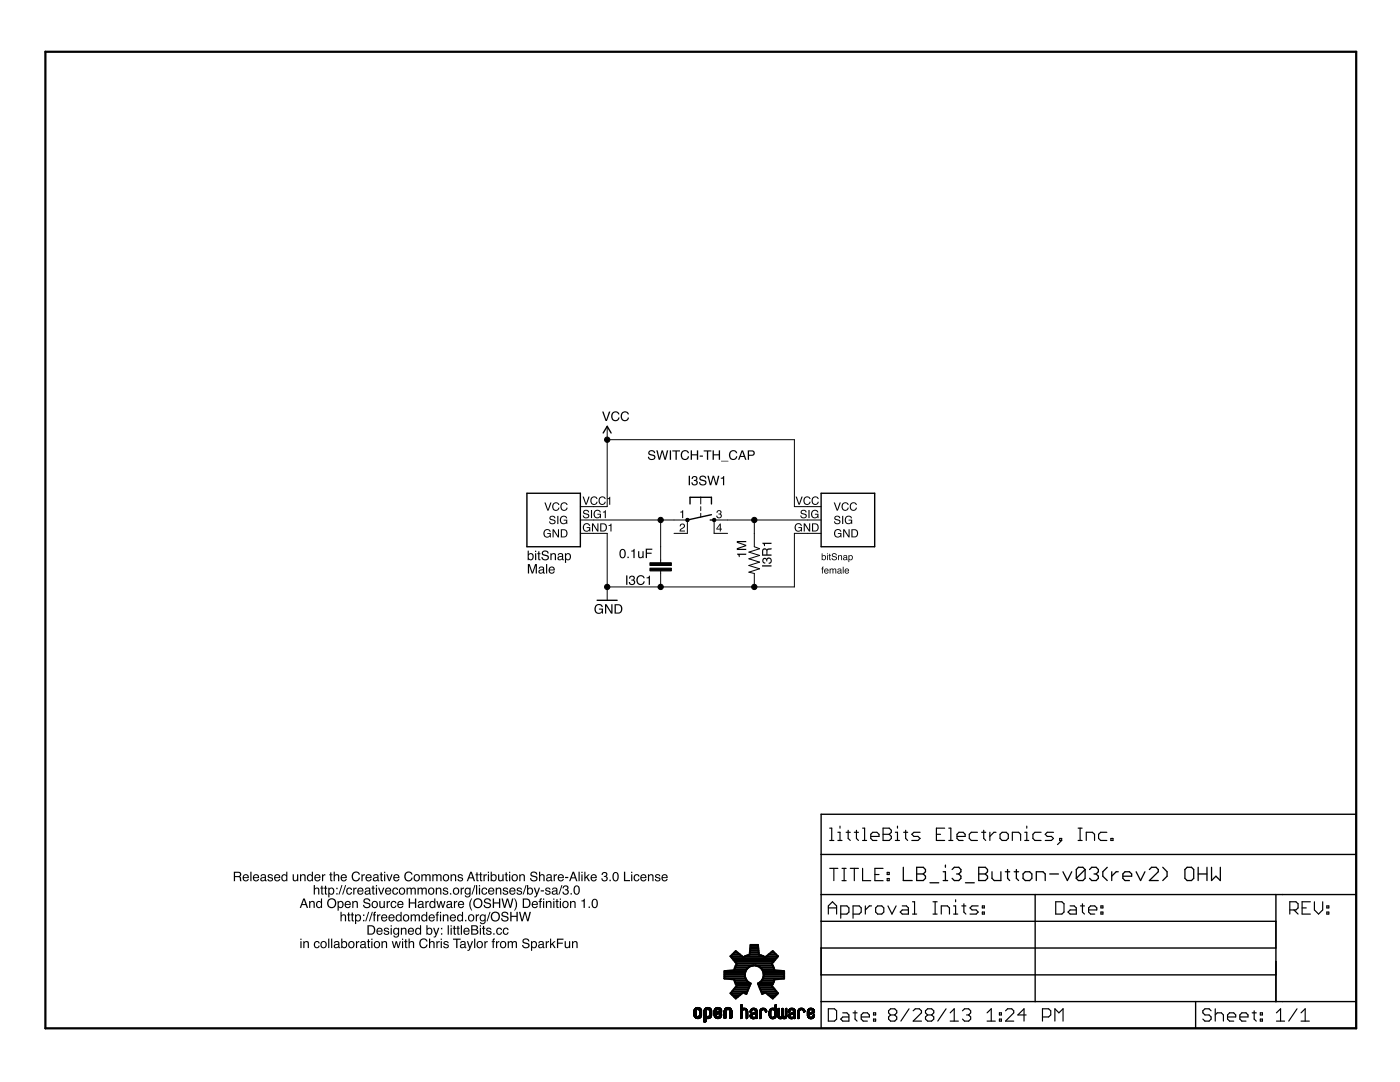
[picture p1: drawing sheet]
<svg xmlns="http://www.w3.org/2000/svg" width="279mm" height="216mm" viewBox="0 0 279 216" stroke-linecap="round" stroke-linejoin="round" font-family="sans-serif">
<g fill="#000">
<path d="M116.3 99.1h.2l.5 1.4 .4-1.4h.3l-.6 1.6h-.2zM118 99.3a.7 .7 0 0 1 .7-.2 .7 .7 0 0 1 .5 .5h-.2a.55 .55 0 0 0-.7-.3 .55 .55 0 0 0-.2 .8 .5 .5 0 0 0 .4 .5 .5 .5 0 0 0 .5-.5h.3a.78 .78 0 0 1-1.1 .6 .78 .78 0 0 1-.3-1.2zM119.6 99.3a.7 .7 0 0 1 .7-.2 .7 .7 0 0 1 .6 .5h-.2a.55 .55 0 0 0-.8-.3 .55 .55 0 0 0-.2 .8 .5 .5 0 0 0 .5 .5 .5 .5 0 0 0 .5-.5h.2a.78 .78 0 0 1-1.1 .6 .78 .78 0 0 1-.3-1.2zM121.2 99.4l.6-.3v1.6h-.2v-1.1h-.4z" fill-rule="evenodd"/>
<path d="M120.2 82.1h.3l.5 1.6 .5-1.6h.3l-.7 1.9h-.2zM122.2 82.4a.82 .82 0 0 1 .8-.3 .82 .82 0 0 1 .6 .6h-.2a.64 .64 0 0 0-.9-.3 .64 .64 0 0 0-.3 .9 .57 .57 0 0 0 .6 .5 .57 .57 0 0 0 .6-.5h.2a.88 .88 0 0 1-1.1 .7 .88 .88 0 0 1-.5-1.2zM124.1 82.4a.82 .82 0 0 1 .8-.3 .82 .82 0 0 1 .6 .6h-.2a.64 .64 0 0 0-.9-.3 .64 .64 0 0 0-.3 .9 .57 .57 0 0 0 .6 .5 .57 .57 0 0 0 .6-.5h.2a.88 .88 0 0 1-1.1 .7 .88 .88 0 0 1-.5-1.2z" fill-rule="evenodd"/>
<path d="M129.5 90a.74 .74 0 0 1 1.3 .4h-.3a.44 .44 0 0 0-.5-.4 .44 .44 0 0 0-.4 .5l.1 .1a.98 .98 0 0 1 1.1 .6 .76 .76 0 0 1-.8 .6 .76 .76 0 0 1-.7-.7h.2a.5 .5 0 0 0 .5 .5 .5 .5 0 0 0 .5-.5l-.3-.2a.58 .58 0 0 1-.7-.2 .58 .58 0 0 1 0-.7zM131 89.9h.3l.3 1.5 .4-1.5h.3l.4 1.5 .4-1.5h.3l-.5 1.8h-.3l-.4-1.5-.5 1.5h-.2zM133.7 89.9h.2v1.8h-.2zM134.2 89.9h1.5v.2h-.6v1.6h-.3v-1.6h-.6zM136.1 90.1a.82 .82 0 0 1 .8-.3 .82 .82 0 0 1 .6 .6h-.2a.64 .64 0 0 0-.9-.3 .64 .64 0 0 0-.3 .9 .57 .57 0 0 0 .6 .6 .57 .57 0 0 0 .6-.5h.2a.88 .88 0 0 1-1.1 .7 .88 .88 0 0 1-.5-1.3zM137.8 89.9h.3v.7h1v-.7h.2v1.8h-.2v-.8h-1v.8h-.3zM139.6 90.9h.7v.2h-.7zM140.4 89.9h1.6v.2h-.7v1.6h-.2v-1.6h-.7zM142.2 89.9h.3v.7h.9v-.7h.3v1.8h-.3v-.8h-.9v.8h-.3zM143.9 91.9h1.5v.2h-1.5zM145.7 90.1a.82 .82 0 0 1 .8-.3 .82 .82 0 0 1 .6 .6h-.2a.64 .64 0 0 0-.9-.3 .64 .64 0 0 0-.2 .9 .57 .57 0 0 0 .5 .6 .57 .57 0 0 0 .6-.5h.2a.88 .88 0 0 1-1.1 .7 .88 .88 0 0 1-.5-1.3zM148.1 90.1l-.3 .9h.6zM148 89.9h.3l.7 1.8h-.3l-.2-.5h-.7l-.2 .5h-.3zM149.2 89.9h.9a.54 .54 0 0 1 .5 .5 .54 .54 0 0 1-.5 .6h-.6v.7h-.3zM149.5 90.1v.6h.5a.33 .33 0 0 0 .4-.3 .33 .33 0 0 0-.4-.3z" fill-rule="evenodd"/>
<path d="M137.4 94.9h.3v1.9h-.3zM138.2 95.1a.53 .53 0 0 1 .8 0 .53 .53 0 0 1 0 .7 .61 .61 0 0 1-.2 1.1 .61 .61 0 0 1-.8-.6h.2a.37 .37 0 0 0 .5 .3 .37 .37 0 0 0 .1-.6h-.3v-.2a.3 .3 0 0 0 .4-.2 .3 .3 0 0 0-.3-.4l-.3 .1v.3h-.3zM139.7 95.1a.74 .74 0 0 1 1.2 .4h-.2a.44 .44 0 0 0-.5-.4 .44 .44 0 0 0-.4 .4l.1 .1a.98 .98 0 0 1 1.1 .7 .76 .76 0 0 1-.8 .6 .76 .76 0 0 1-.7-.7h.2a.5 .5 0 0 0 .5 .5 .5 .5 0 0 0 .5-.5l-.3-.2a.58 .58 0 0 1-.7-.2 .58 .58 0 0 1 0-.7zM141.2 94.9h.2l.4 1.6 .4-1.6h.3l.4 1.6 .4-1.6h.3l-.5 1.9h-.3l-.4-1.5-.5 1.5h-.2zM143.9 95.3l.6-.3v1.8h-.2v-1.3h-.4z" fill-rule="evenodd"/>
<path d="M158.8 99.1h.2l.5 1.4 .5-1.4h.2l-.6 1.6h-.2zM160.5 99.3a.7 .7 0 0 1 .7-.2 .7 .7 0 0 1 .6 .5h-.3a.55 .55 0 0 0-.7-.3 .55 .55 0 0 0-.2 .8 .5 .5 0 0 0 .5 .5 .5 .5 0 0 0 .5-.5h.2a.78 .78 0 0 1-1.1 .6 .78 .78 0 0 1-.3-1.2zM162.2 99.3a.7 .7 0 0 1 .7-.2 .7 .7 0 0 1 .5 .5h-.2a.55 .55 0 0 0-.8-.3 .55 .55 0 0 0-.2 .8 .5 .5 0 0 0 .5 .5 .5 .5 0 0 0 .5-.5h.2a.78 .78 0 0 1-1.1 .6 .78 .78 0 0 1-.2-1.2z" fill-rule="evenodd"/>
<path d="M105.3 109.9h.2v.7a.63 .63 0 0 1 .9 0 .63 .63 0 0 1 0 .8 .52 .52 0 0 1-.4 .4 .52 .52 0 0 1-.5-.2v.2h-.2zM105.6 110.7a.48 .48 0 0 0-.1 .6 .48 .48 0 0 0 .7 .2 .48 .48 0 0 0 .1-.7 .48 .48 0 0 0-.7-.1zM106.8 110.4h.2v1.4h-.2zM106.8 109.9h.2v.2h-.2zM107.4 110h.2v.4h.3v.2h-.3v.9l.3 .1v.2h-.3l-.2-.2v-1h-.2v-.2h.2zM108.3 110a.74 .74 0 0 1 1.2 .4h-.2a.44 .44 0 0 0-.5-.3 .44 .44 0 0 0-.4 .4l.1 .1a.98 .98 0 0 1 1.1 .6 .76 .76 0 0 1-.8 .6 .76 .76 0 0 1-.7-.6h.2a.5 .5 0 0 0 .5 .4 .5 .5 0 0 0 .5-.5l-.4-.1a.58 .58 0 0 1-.7-.3 .58 .58 0 0 1 .1-.7zM109.8 110.4h.3v.2a.49 .49 0 0 1 .5-.2 .49 .49 0 0 1 .4 .5v.9h-.3v-.9a.34 .34 0 0 0-.4-.3 .34 .34 0 0 0-.2 .4v.8h-.3zM111.5 111.3v.1a.35 .35 0 0 0 .5 .2 .35 .35 0 0 0 .1-.5zM111.5 110.5l.3-.1a.44 .44 0 0 1 .6 .3v.9l.1 .2h-.2l-.1-.2a.46 .46 0 0 1-.8 .1 .46 .46 0 0 1 .3-.7l.4-.1a.31 .31 0 0 0-.2-.4 .31 .31 0 0 0-.4 .3h-.2zM113.1 110.7a.48 .48 0 0 0-.1 .6 .48 .48 0 0 0 .6 .2 .48 .48 0 0 0 .1-.7 .48 .48 0 0 0-.6-.1zM112.7 110.4h.3v.2a.61 .61 0 0 1 .8-.1 .61 .61 0 0 1 .1 .8 .54 .54 0 0 1-.3 .5 .54 .54 0 0 1-.6-.2v.7h-.3z" fill-rule="evenodd"/>
<path d="M105.3 112.6h.4l.6 1.5 .5-1.5h.4v1.8h-.3v-1.6l-.5 1.6h-.3l-.5-1.6v1.6h-.3zM107.7 114v.1a.35 .35 0 0 0 .5 .1 .35 .35 0 0 0 .1-.4zM107.7 113.1l.3-.1a.44 .44 0 0 1 .6 .4v.8l.1 .2h-.2l-.1-.1a.46 .46 0 0 1-.8 .1 .46 .46 0 0 1 .3-.7l.5-.2a.31 .31 0 0 0-.3-.3 .31 .31 0 0 0-.4 .3h-.2zM109 112.6h.2v1.8h-.2zM109.7 113.2a.63 .63 0 0 1 .7-.1 .63 .63 0 0 1 .3 .7h-1a.39 .39 0 0 0 .3 .5 .39 .39 0 0 0 .5-.3h.2a.67 .67 0 0 1-.9 .4 .67 .67 0 0 1-.2-1zM109.8 113.3l-.1 .3h.8l-.2-.3z" fill-rule="evenodd"/>
<path d="M108.6 100.3h.3l.5 1.4 .4-1.4h.3l-.6 1.6h-.3zM110.4 100.5a.7 .7 0 0 1 .7-.3 .7 .7 0 0 1 .5 .6h-.2a.55 .55 0 0 0-.8-.3 .55 .55 0 0 0-.2 .8 .5 .5 0 0 0 .5 .4 .5 .5 0 0 0 .5-.4h.2a.78 .78 0 0 1-1.1 .6 .78 .78 0 0 1-.2-1.3zM112 100.5a.7 .7 0 0 1 .7-.3 .7 .7 0 0 1 .6 .6h-.3a.55 .55 0 0 0-.7-.3 .55 .55 0 0 0-.2 .8 .5 .5 0 0 0 .5 .4 .5 .5 0 0 0 .5-.4h.2a.78 .78 0 0 1-1.1 .6 .78 .78 0 0 1-.3-1.3z" fill-rule="evenodd"/>
<path d="M108.7 105.8a.72 .72 0 0 1 1.2 .3h-.2a.59 .59 0 0 0-.9-.2 .59 .59 0 0 0-.1 .9 .52 .52 0 0 0 .6 .3 .52 .52 0 0 0 .4-.6h-.5v-.1h.7v.8h-.1l-.1-.2a.79 .79 0 0 1-1.1 .1 .79 .79 0 0 1-.1-1.1zM110.3 105.6h.2l.9 1.3v-1.3h.2v1.6h-.3l-.8-1.3v1.3h-.2zM112.1 105.8v1.2h.4a.64 .64 0 0 0 .5-.6 .64 .64 0 0 0-.5-.6zM111.9 105.6h.7a.82 .82 0 0 1 .7 .8 .82 .82 0 0 1-.7 .8h-.7z" fill-rule="evenodd"/>
<path d="M109.8 103a.64 .64 0 0 1 1 .4h-.2a.38 .38 0 0 0-.4-.3 .38 .38 0 0 0-.3 .4h.1a.7 .7 0 0 1 .8 .9 .7 .7 0 0 1-.7 .2 .7 .7 0 0 1-.5-.6h.2a.43 .43 0 0 0 .4 .4 .43 .43 0 0 0 .5-.4h-.1a.76 .76 0 0 1-.9-.8zM111.2 102.9h.2v1.7h-.2zM112 103.1a.72 .72 0 0 1 1.2 .3h-.2a.59 .59 0 0 0-.9-.2 .59 .59 0 0 0-.1 .9 .52 .52 0 0 0 .6 .3 .52 .52 0 0 0 .4-.5h-.5v-.2h.7v.9h-.1l-.1-.2a.79 .79 0 0 1-1.1 0 .79 .79 0 0 1-.1-1.1z" fill-rule="evenodd"/>
<path d="M116.5 101.9a.64 .64 0 0 1 1.1 .3h-.2a.38 .38 0 0 0-.4-.3 .38 .38 0 0 0-.4 .4l.1 .1a.7 .7 0 0 1 .8 .8 .7 .7 0 0 1-.7 .2 .7 .7 0 0 1-.5-.5h.2a.43 .43 0 0 0 .5 .3 .43 .43 0 0 0 .4-.3l-.1-.1a.76 .76 0 0 1-.9-.8zM117.9 101.8h.3v1.6h-.3zM118.7 101.9a.72 .72 0 0 1 1.2 .4h-.2a.59 .59 0 0 0-.9-.3 .59 .59 0 0 0-.1 .9 .52 .52 0 0 0 .6 .3 .52 .52 0 0 0 .4-.5h-.5v-.2h.7v.9h-.1l-.1-.2a.79 .79 0 0 1-1.1 0 .79 .79 0 0 1 0-1.1zM120.3 102.1l.6-.3v1.6h-.2v-1.1h-.4z" fill-rule="evenodd"/>
<path d="M116.5 104.6a.72 .72 0 0 1 1.3 .3h-.2a.59 .59 0 0 0-.9-.2 .59 .59 0 0 0-.1 .9 .52 .52 0 0 0 .6 .3 .52 .52 0 0 0 .4-.5h-.5v-.2h.7v.9h-.1l-.1-.3a.79 .79 0 0 1-1.1 .1 .79 .79 0 0 1-.1-1.1zM118.1 104.4h.3l.8 1.3v-1.3h.2v1.7h-.2l-.9-1.4v1.4h-.2zM120 104.6v1.3h.4a.64 .64 0 0 0 .5-.7 .64 .64 0 0 0-.5-.6zM119.8 104.4h.6a.82 .82 0 0 1 .7 .8 .82 .82 0 0 1-.7 .9h-.6zM121.5 104.8l.5-.3v1.6h-.2v-1.2h-.3z" fill-rule="evenodd"/>
<path d="M123.8 109.7a.66 .66 0 0 1 .8 0 .66 .66 0 0 1 .3 .7 .67 .67 0 0 1-.3 .9 .67 .67 0 0 1-.8-.2l-.2-.8zM124.1 109.8a.96 .96 0 0 0 .1 1.4 .89 .89 0 0 0 .1-1.5zM125.2 111.1h.3v.3h-.3zM126 109.9l.7-.4v1.9h-.3v-1.3h-.4zM127.3 110h.3v.9a.35 .35 0 0 0 .5 .3 .35 .35 0 0 0 .1-.5v-.7h.3v1.4h-.3v-.2a.48 .48 0 0 1-.5 .2 .48 .48 0 0 1-.4-.5zM128.9 109.5h1.3v.2h-1.1v.6h.9v.2h-.9v.9h-.2z" fill-rule="evenodd"/>
<path d="M125 114.8h.2v1.9h-.2zM125.7 115a.53 .53 0 0 1 .8-.1 .53 .53 0 0 1 0 .8 .61 .61 0 0 1-.2 1.1 .61 .61 0 0 1-.8-.7h.2a.37 .37 0 0 0 .6 .4 .37 .37 0 0 0 0-.6h-.3v-.2a.3 .3 0 0 0 .4-.3 .3 .3 0 0 0-.3-.3l-.3 .1v.3h-.3zM127.2 115.1a.82 .82 0 0 1 .8-.3 .82 .82 0 0 1 .7 .6h-.3a.64 .64 0 0 0-.9-.3 .64 .64 0 0 0-.2 .9 .57 .57 0 0 0 .5 .5 .57 .57 0 0 0 .6-.5h.3a.88 .88 0 0 1-1.2 .7 .88 .88 0 0 1-.5-1.2zM129 115.2l.7-.3v1.8h-.2v-1.3h-.5z" fill-rule="evenodd"/>
<path d="M135.8 104.6a.55 .55 0 0 1 .9 .2 .55 .55 0 0 1-.6 .7l-.3 .4h.9v.2h-1.1l.2-.5 .4-.3a.33 .33 0 0 0 .3-.4 .33 .33 0 0 0-.4-.3 .33 .33 0 0 0-.2 .4h-.2z" fill-rule="evenodd"/>
<path d="M135.8 102.1l.5-.3v1.6h-.2v-1.1h-.3z" fill-rule="evenodd"/>
<path d="M143.2 101.9a.46 .46 0 0 1 .7 0 .46 .46 0 0 1-.1 .6 .52 .52 0 0 1-.1 .9 .52 .52 0 0 1-.7-.5h.2a.32 .32 0 0 0 .4 .3 .32 .32 0 0 0 0-.5h-.2v-.2a.26 .26 0 0 0 .4-.2 .26 .26 0 0 0-.3-.3l-.3 .1v.2h-.2z" fill-rule="evenodd"/>
<path d="M143.6 104.8l-.5 .7h.5zM143.7 104.5h.1v1h.3v.2h-.3v.4h-.1v-.4h-.7v-.2z" fill-rule="evenodd"/>
<path d="M147.1 110.5h1.8v.2h-1.3v.5h-.2zM147 107.9h1.9v.3h-1.6l1.6 .5v.3l-1.6 .5h1.6v.3h-1.9v-.4l1.6-.6-1.6-.5z" fill-rule="evenodd"/>
<path d="M152.1 112.8h1.9v.3h-1.9zM152.3 111.5l.3-.2 .4 .2a.61 .61 0 0 1 1 .2 .61 .61 0 0 1-.6 .8v-.2a.37 .37 0 0 0 .4-.6 .37 .37 0 0 0-.7 0v.3h-.2a.3 .3 0 0 0-.2-.4 .3 .3 0 0 0-.4 .3l.2 .3h.2v.3a.61 .61 0 0 1-.5-.4 .61 .61 0 0 1 .1-.6zM152.5 109.7l-.2 .2v.7h.7l-.1-.8zM152.3 109.5l.4-.1 .3 .3 .3-.2 .7-.2v.3l-.7 .1-.1 .4v.5h.8v.3h-1.9a1.62 1.62 0 0 1 .2-1.4zM152.1 108.3h1.9v.2h-1.3v.5h-.2z" fill-rule="evenodd"/>
<path d="M158.8 104.6a.72 .72 0 0 1 1.2 .3h-.2a.59 .59 0 0 0-.8-.2 .59 .59 0 0 0-.1 .9 .52 .52 0 0 0 .6 .3 .52 .52 0 0 0 .4-.5h-.6v-.2h.8v.9h-.2v-.3a.79 .79 0 0 1-1.1 .1 .79 .79 0 0 1-.1-1.1zM160.4 104.4h.3l.8 1.3v-1.3h.2v1.7h-.3l-.8-1.4v1.4h-.2zM162.3 104.6v1.3h.4a.64 .64 0 0 0 .5-.7 .64 .64 0 0 0-.5-.6zM162 104.4h.7a.82 .82 0 0 1 .7 .8 .82 .82 0 0 1-.7 .9h-.7z" fill-rule="evenodd"/>
<path d="M159.9 101.9a.64 .64 0 0 1 1.1 .3h-.2a.38 .38 0 0 0-.4-.3 .38 .38 0 0 0-.4 .4l.1 .1a.7 .7 0 0 1 .8 .8 .7 .7 0 0 1-.7 .2 .7 .7 0 0 1-.5-.5h.2a.43 .43 0 0 0 .5 .3 .43 .43 0 0 0 .4-.3l-.1-.1a.76 .76 0 0 1-.9-.8zM161.3 101.8h.3v1.6h-.3zM162.1 101.9a.72 .72 0 0 1 1.2 .4h-.2a.59 .59 0 0 0-.9-.3 .59 .59 0 0 0-.1 .9 .52 .52 0 0 0 .6 .3 .52 .52 0 0 0 .4-.5h-.5v-.2h.7v.9h-.1l-.1-.2a.79 .79 0 0 1-1 0 .79 .79 0 0 1-.1-1.1z" fill-rule="evenodd"/>
<path d="M164 110.4h.1v.5a.44 .44 0 0 1 .7 0 .44 .44 0 0 1 0 .6l-.2 .3-.5-.2-.1 .2zM164.2 111a.34 .34 0 0 0 0 .5 .34 .34 0 0 0 .4 0 .34 .34 0 0 0 .1-.4 .34 .34 0 0 0-.5-.1zM165 110.8h.2v1h-.2zM165 110.4h.2v.2h-.2zM165.5 110.5h.2v.3h.1v.1h-.1v.7l.1 .2-.3-.1v-.8h-.1zM166.1 110.5l.4-.1a.44 .44 0 0 1 .5 .4h-.2a.31 .31 0 0 0-.3-.3 .31 .31 0 0 0-.3 .4h.1a.54 .54 0 0 1 .5 .2 .54 .54 0 0 1 .1 .6l-.4 .1a.47 .47 0 0 1-.5-.5h.1a.36 .36 0 0 0 .4 .4 .36 .36 0 0 0 .3-.4 .56 .56 0 0 1-.6-.2 .56 .56 0 0 1-.1-.6zM167.2 110.8h.2v.1a.35 .35 0 0 1 .4-.1 .35 .35 0 0 1 .2 .3v.7h-.1v-.7a.24 .24 0 0 0-.3-.2 .24 .24 0 0 0-.2 .4v.5h-.2zM168.4 111.4v.1a.23 .23 0 0 0 .3 .1 .23 .23 0 0 0 .1-.3zM168.4 110.8h.4l.2 .1 .2 .9-.3-.2a.33 .33 0 0 1-.6 .1 .33 .33 0 0 1 .3-.5l.3-.1a.22 .22 0 0 0-.2-.2 .22 .22 0 0 0-.2 .2h-.2zM169.6 110.9a.32 .32 0 0 0-.1 .6 .32 .32 0 0 0 .5-.2l-.1-.4zM169.3 110.8h.2v.1a.45 .45 0 0 1 .7 .4 .45 .45 0 0 1-.7 .4v.5h-.2z" fill-rule="evenodd"/>
<path d="M164.1 113.1h.3l-.2 .2 .2 .3h-.2v.8h-.2v-.8h-.1zM164.6 113.6a.45 .45 0 0 1 .5-.1 .45 .45 0 0 1 .3 .5h-.8a.28 .28 0 0 0 .3 .3 .28 .28 0 0 0 .3-.2h.2l-.1 .1a.5 .5 0 0 1-.7 .1 .5 .5 0 0 1 0-.7zM164.7 113.7v.2h.5l-.1-.3zM165.6 113.5h.1v.1a.32 .32 0 0 1 .6 0 .33 .33 0 0 1 .4-.2 .33 .33 0 0 1 .2 .4v.6h-.2v-.7l-.1-.1-.3 .1v.7h-.2v-.8h-.2l-.1 .2-.1 .6h-.1zM167.3 114.1v.1a.23 .23 0 0 0 .3 .1 .23 .23 0 0 0 .1-.3zM167.3 113.5l.4-.1 .2 .2 .1 .8-.2-.1a.33 .33 0 0 1-.6 .1 .33 .33 0 0 1 .2-.5l.3-.1a.22 .22 0 0 0-.2-.2 .22 .22 0 0 0-.2 .2h-.2zM168.2 113.1h.2v1.3h-.2zM168.7 113.6a.45 .45 0 0 1 .5-.1 .45 .45 0 0 1 .3 .5h-.8a.28 .28 0 0 0 .2 .3 .28 .28 0 0 0 .4-.2h.1v.1a.5 .5 0 0 1-.8 .1 .5 .5 0 0 1 .1-.7zM168.8 113.7l-.1 .2h.6l-.2-.3z" fill-rule="evenodd"/>
<path d="M166.4 100.3h.2l.5 1.3 .5-1.3h.2l-.6 1.6h-.2zM168.1 100.5a.7 .7 0 0 1 .7-.3 .7 .7 0 0 1 .6 .6h-.2a.55 .55 0 0 0-.8-.3 .55 .55 0 0 0-.2 .8 .5 .5 0 0 0 .5 .4 .5 .5 0 0 0 .5-.4h.2a.78 .78 0 0 1-1.1 .5 .78 .78 0 0 1-.3-1.2zM169.8 100.5a.7 .7 0 0 1 .7-.3 .7 .7 0 0 1 .5 .6h-.2a.55 .55 0 0 0-.8-.3 .55 .55 0 0 0-.2 .8 .5 .5 0 0 0 .5 .4 .5 .5 0 0 0 .5-.4h.2a.78 .78 0 0 1-1.1 .5 .78 .78 0 0 1-.2-1.2z" fill-rule="evenodd"/>
<path d="M166.7 103a.64 .64 0 0 1 1 .4h-.2a.38 .38 0 0 0-.4-.3 .38 .38 0 0 0-.4 .4h.1a.7 .7 0 0 1 .9 .9 .7 .7 0 0 1-.8 .2 .7 .7 0 0 1-.5-.6h.3a.43 .43 0 0 0 .4 .4 .43 .43 0 0 0 .4-.4h-.1a.76 .76 0 0 1-.9-.8zM168.1 102.9h.2v1.7h-.2zM168.8 103.1a.72 .72 0 0 1 1.2 .3h-.2a.59 .59 0 0 0-.8-.2 .59 .59 0 0 0-.1 .9 .52 .52 0 0 0 .6 .3 .52 .52 0 0 0 .4-.5h-.5v-.2h.7v.9h-.2v-.2a.79 .79 0 0 1-1.1 0 .79 .79 0 0 1-.1-1.1z" fill-rule="evenodd"/>
<path d="M166.7 105.8a.72 .72 0 0 1 1.2 .3h-.2a.59 .59 0 0 0-.9-.2 .59 .59 0 0 0-.1 .9 .52 .52 0 0 0 .6 .3 .52 .52 0 0 0 .4-.6h-.5v-.1h.7v.8h-.1l-.1-.2a.79 .79 0 0 1-1.1 .1 .79 .79 0 0 1-.1-1.1zM168.3 105.6h.2l.8 1.3v-1.3h.3v1.6h-.3l-.8-1.3v1.3h-.2zM170.1 105.8v1.2h.4a.64 .64 0 0 0 .5-.6 .64 .64 0 0 0-.5-.6zM169.9 105.6h.7a.82 .82 0 0 1 .7 .8 .82 .82 0 0 1-.7 .8h-.7z" fill-rule="evenodd"/>
<path d="M118.9 120.8a.84 .84 0 0 1 1.4 .3h-.2a.65 .65 0 0 0-.9-.3 .65 .65 0 0 0-.3 .9 .6 .6 0 0 0 .6 .6 .6 .6 0 0 0 .6-.7h-.6v-.2h.8v1h-.1l-.1-.2a.92 .92 0 0 1-1.3 .1 .92 .92 0 0 1-.1-1.3zM120.7 120.6h.3l1 1.5v-1.5h.2v1.8h-.2l-1-1.5v1.5h-.3zM122.9 120.8v1.4h.5a.74 .74 0 0 0 .5-.7 .74 .74 0 0 0-.5-.7zM122.6 120.6h.8a.95 .95 0 0 1 .8 .9 .95 .95 0 0 1-.8 .9h-.8z" fill-rule="evenodd"/>
<path d="M46.9 174.2v.6h.6a.33 .33 0 0 0 .4-.3 .33 .33 0 0 0-.4-.3zM46.7 173.9a1.62 1.62 0 0 1 1.3 .2l.1 .5-.2 .3 .2 .2 .1 .7h-.3l-.1-.7-.3-.1h-.6v.8h-.2zM48.6 174.6a.63 .63 0 0 1 .8-.1 .63 .63 0 0 1 .3 .7h-1a.39 .39 0 0 0 .3 .5 .39 .39 0 0 0 .4-.3h.3a.67 .67 0 0 1-1 .4 .67 .67 0 0 1-.2-1zM48.8 174.7l-.1 .3h.7l-.2-.3zM50 173.9h.2v1.9h-.2zM50.6 174.6a.63 .63 0 0 1 .8-.1 .63 .63 0 0 1 .3 .7h-1a.39 .39 0 0 0 .3 .5 .39 .39 0 0 0 .5-.3h.2a.67 .67 0 0 1-1 .4 .67 .67 0 0 1-.2-1zM50.8 174.7l-.1 .3h.8l-.2-.3zM52.2 175.3v.2a.35 .35 0 0 0 .4 .1 .35 .35 0 0 0 .2-.4zM52.2 174.5l.3-.1a.44 .44 0 0 1 .6 .4v.8l.1 .2h-.2l-.1-.2a.46 .46 0 0 1-.8 .2 .46 .46 0 0 1 .3-.8l.4-.1a.31 .31 0 0 0-.2-.3 .31 .31 0 0 0-.4 .3h-.2zM53.6 174.5h.7l.2 .4h-.3a.29 .29 0 0 0-.3-.3 .29 .29 0 0 0-.2 .3 .58 .58 0 0 1 .7 .8 .6 .6 0 0 1-1-.3h.2a.33 .33 0 0 0 .3 .3 .33 .33 0 0 0 .4-.3l-.1-.1a.57 .57 0 0 1-.6-.2 .57 .57 0 0 1 0-.6zM54.9 174.6a.63 .63 0 0 1 .7-.1 .63 .63 0 0 1 .3 .7h-1a.39 .39 0 0 0 .3 .5 .39 .39 0 0 0 .5-.3h.2a.67 .67 0 0 1-.9 .4 .67 .67 0 0 1-.2-1zM55.1 174.7l-.2 .3h.8l-.2-.3zM56.5 174.8a.47 .47 0 0 0-.1 .6 .47 .47 0 0 0 .6 .1l.1-.4-.1-.3-.2-.2zM56.4 174.5l.5-.1 .2 .2v-.7h.2v1.9h-.2v-.2a.63 .63 0 0 1-.8 .1 .63 .63 0 0 1-.1-.9zM58.4 174.5h.2v.9a.35 .35 0 0 0 .5 .2 .35 .35 0 0 0 .2-.5v-.6h.2v1.3h-.2v-.2a.48 .48 0 0 1-.5 .2 .48 .48 0 0 1-.4-.4zM59.9 174.5h.2v.2a.49 .49 0 0 1 .6-.3 .49 .49 0 0 1 .3 .5v.9h-.2v-.8a.34 .34 0 0 0-.5-.3 .34 .34 0 0 0-.2 .4v.7h-.2zM61.6 174.8a.47 .47 0 0 0-.1 .6 .47 .47 0 0 0 .6 .1l.1-.4-.1-.3-.2-.2zM61.5 174.5l.5-.1 .2 .2v-.7h.3v1.9h-.3v-.2a.63 .63 0 0 1-.8 .1 .63 .63 0 0 1-.1-.9zM62.9 174.6a.63 .63 0 0 1 .8-.1 .63 .63 0 0 1 .3 .7h-1a.39 .39 0 0 0 .3 .5 .39 .39 0 0 0 .4-.3h.3a.67 .67 0 0 1-1 .4 .67 .67 0 0 1-.2-1zM63.1 174.7l-.1 .3h.7l-.2-.3zM64.3 174.5h.2v.2l.4-.3v.3l-.4 .2v.9h-.2zM65.9 174.1h.2v.4h.3v.1h-.3v.9l.3 .1v.2h-.4l-.1-.1v-1.1h-.2v-.1h.2zM66.6 173.9h.2v.7a.48 .48 0 0 1 .6-.2 .48 .48 0 0 1 .3 .5v.9h-.2v-1l-.3-.2-.4 .3v.9h-.2zM68.1 174.6a.63 .63 0 0 1 .8-.1 .63 .63 0 0 1 .3 .7h-1a.39 .39 0 0 0 .3 .5 .39 .39 0 0 0 .5-.3h.2a.67 .67 0 0 1-1 .4 .67 .67 0 0 1-.2-1zM68.3 174.7l-.1 .3h.8l-.2-.3zM70.4 174.2a.82 .82 0 0 1 .8-.3 .82 .82 0 0 1 .6 .6h-.2a.64 .64 0 0 0-.9-.3 .64 .64 0 0 0-.2 .9 .57 .57 0 0 0 .5 .6 .57 .57 0 0 0 .6-.6h.2a.88 .88 0 0 1-1.1 .7 .88 .88 0 0 1-.5-1.2zM72.1 174.5h.3v.2l.4-.3v.3l-.4 .2v.9h-.3zM73.1 174.6a.63 .63 0 0 1 .8-.1 .63 .63 0 0 1 .3 .7h-1a.39 .39 0 0 0 .3 .5 .39 .39 0 0 0 .4-.3h.3a.67 .67 0 0 1-1 .4 .67 .67 0 0 1-.2-1zM73.3 174.7l-.1 .3h.7l-.1-.3zM74.7 175.3l-.1 .2a.35 .35 0 0 0 .5 .1 .35 .35 0 0 0 .2-.4zM74.6 174.5l.4-.1a.44 .44 0 0 1 .5 .4v.8l.2 .2h-.3l-.1-.2a.46 .46 0 0 1-.8 .2 .46 .46 0 0 1 .3-.8l.5-.1a.31 .31 0 0 0-.3-.3 .31 .31 0 0 0-.3 .3h-.2zM76 174.1h.2v.4h.2v.1h-.2v.9l.2 .1v.2h-.3l-.1-.1v-1.1h-.2v-.1h.2zM76.7 174.5h.2v1.3h-.2zM76.7 173.9h.2v.3h-.2zM77.1 174.5h.2l.4 1.1 .4-1.1h.2l-.5 1.3h-.2zM78.6 174.6a.63 .63 0 0 1 .8-.1 .63 .63 0 0 1 .3 .7h-1a.39 .39 0 0 0 .3 .5 .39 .39 0 0 0 .5-.3h.2a.67 .67 0 0 1-1 .4 .67 .67 0 0 1-.2-1zM78.8 174.7l-.1 .3h.8l-.2-.3zM80.9 174.2a.82 .82 0 0 1 .8-.3 .82 .82 0 0 1 .6 .6h-.2a.64 .64 0 0 0-.9-.3 .64 .64 0 0 0-.2 .9 .57 .57 0 0 0 .5 .6 .57 .57 0 0 0 .6-.6h.3a.88 .88 0 0 1-1.2 .7 .88 .88 0 0 1-.5-1.2zM82.9 174.8a.48 .48 0 0 0-.1 .7 .48 .48 0 0 0 .7 0 .48 .48 0 0 0 0-.7 .48 .48 0 0 0-.6 0zM82.7 174.6a.67 .67 0 0 1 1 .1 .67 .67 0 0 1-.1 1 .67 .67 0 0 1-1-.2v-.5zM84.1 174.5h.2v.2a.45 .45 0 0 1 .8-.1 .46 .46 0 0 1 .5-.2 .46 .46 0 0 1 .3 .5v.9h-.2v-1l-.2-.2-.3 .2-.1 1h-.2v-1.1h-.4l-.2 .2v.9h-.2zM86.3 174.5h.2v.2a.45 .45 0 0 1 .8-.1 .46 .46 0 0 1 .5-.2 .46 .46 0 0 1 .3 .5v.9h-.2v-1l-.3-.2-.3 .2v1h-.2l-.1-1.1h-.3l-.2 .2v.9h-.2zM88.7 174.8a.48 .48 0 0 0-.1 .7 .48 .48 0 0 0 .7 0 .48 .48 0 0 0 .1-.7 .48 .48 0 0 0-.7 0zM88.5 174.6a.67 .67 0 0 1 1 .1 .67 .67 0 0 1-.1 1 .67 .67 0 0 1-1-.2v-.5zM89.9 174.5h.2v.2a.49 .49 0 0 1 .6-.3 .49 .49 0 0 1 .3 .5v.9h-.2v-.8a.34 .34 0 0 0-.4-.3 .34 .34 0 0 0-.2 .4v.7h-.3zM91.5 174.5h.7l.2 .4h-.2a.29 .29 0 0 0-.3-.3 .29 .29 0 0 0-.3 .3h.1a.58 .58 0 0 1 .6 .8 .6 .6 0 0 1-1-.3h.2a.33 .33 0 0 0 .4 .3 .33 .33 0 0 0 .3-.3l-.1-.1a.57 .57 0 0 1-.5-.2 .57 .57 0 0 1-.1-.6zM94 174.2l-.3 .9h.6zM93.9 173.9h.2l.7 1.9h-.3l-.1-.5h-.8l-.2 .5h-.3zM95.1 174.1h.2v.4h.2v.1h-.2v.9l.2 .1v.2h-.3l-.1-.1v-1.1h-.2v-.1h.2zM95.8 174.1h.2v.4h.3v.1h-.3v.9l.3 .1v.2h-.4l-.1-.1v-1.1h-.2v-.1h.2zM96.5 174.5h.2v.2l.5-.3v.3l-.5 .2v.9h-.2zM97.4 174.5h.2v1.3h-.2zM97.4 173.9h.2v.3h-.2zM97.9 173.9h.3v.7a.63 .63 0 0 1 .8 0 .63 .63 0 0 1 .1 .9 .52 .52 0 0 1-.5 .4 .52 .52 0 0 1-.5-.2v.1h-.2zM98.3 174.7a.48 .48 0 0 0-.1 .7 .48 .48 0 0 0 .6 .1 .48 .48 0 0 0 .1-.6 .48 .48 0 0 0-.6-.2zM99.4 174.5h.2v.9a.35 .35 0 0 0 .5 .2 .35 .35 0 0 0 .2-.5v-.6h.2v1.3h-.2v-.2a.48 .48 0 0 1-.5 .2 .48 .48 0 0 1-.4-.4zM100.9 174.1h.2v.4h.3v.1h-.3v.9l.3 .1v.2h-.3l-.2-.1v-1.1h-.2v-.1h.2zM101.6 174.5h.2v1.3h-.2zM101.6 173.9h.2v.3h-.2zM102.4 174.8a.48 .48 0 0 0-.1 .7 .48 .48 0 0 0 .7 0 .48 .48 0 0 0 .1-.7 .48 .48 0 0 0-.7 0zM102.3 174.6a.67 .67 0 0 1 .9 .1 .67 .67 0 0 1-.1 1 .67 .67 0 0 1-.9-.2l-.1-.5zM103.6 174.5h.3v.2a.49 .49 0 0 1 .5-.3 .49 .49 0 0 1 .4 .5v.9h-.3v-.8a.34 .34 0 0 0-.4-.3 .34 .34 0 0 0-.2 .4v.7h-.3zM106 174.1a.74 .74 0 0 1 1.2 .4h-.2a.44 .44 0 0 0-.5-.4 .44 .44 0 0 0-.4 .5h.1a.98 .98 0 0 1 1.1 .7 .76 .76 0 0 1-.8 .6 .76 .76 0 0 1-.7-.7h.2a.5 .5 0 0 0 .5 .5 .5 .5 0 0 0 .5-.5l-.4-.2a.58 .58 0 0 1-.7-.2 .58 .58 0 0 1 .1-.7zM107.6 173.9h.2v.7a.48 .48 0 0 1 .6-.2 .48 .48 0 0 1 .3 .5v.9h-.2l-.1-1-.2-.2-.4 .3v.9h-.2zM109.2 175.3v.2a.35 .35 0 0 0 .5 .1 .35 .35 0 0 0 .1-.4zM109.2 174.5l.4-.1a.44 .44 0 0 1 .5 .4v.8l.2 .2h-.3l-.1-.2a.46 .46 0 0 1-.8 .2 .46 .46 0 0 1 .3-.8l.5-.1a.31 .31 0 0 0-.3-.3 .31 .31 0 0 0-.3 .3h-.3zM110.5 174.5h.2v.2l.5-.3v.3l-.4 .2-.1 .9h-.2zM111.5 174.6a.63 .63 0 0 1 .7-.1 .63 .63 0 0 1 .3 .7h-1a.39 .39 0 0 0 .3 .5 .39 .39 0 0 0 .5-.3h.2a.67 .67 0 0 1-.9 .4 .67 .67 0 0 1-.2-1zM111.7 174.7l-.2 .3h.8l-.2-.3zM112.8 175h.6v.2h-.6zM114.4 174.2l-.3 .9h.6zM114.3 173.9h.3l.6 1.9h-.2l-.2-.5h-.8l-.2 .5h-.2zM115.5 173.9h.2v1.9h-.2zM116 174.5h.3v1.3h-.3zM116 173.9h.3v.3h-.3zM116.6 173.9h.2v1.1l.6-.5h.3l-.5 .5 .5 .8h-.2l-.5-.7-.2 .2v.5h-.2zM118 174.6a.63 .63 0 0 1 .8-.1 .63 .63 0 0 1 .3 .7h-1a.39 .39 0 0 0 .3 .5 .39 .39 0 0 0 .5-.3h.2a.67 .67 0 0 1-1 .4 .67 .67 0 0 1-.2-1zM118.2 174.7l-.1 .3h.8l-.2-.3zM120.3 174.1a.53 .53 0 0 1 .7 0 .53 .53 0 0 1 0 .8 .61 .61 0 0 1-.2 1 .61 .61 0 0 1-.8-.6h.3a.37 .37 0 0 0 .5 .4 .37 .37 0 0 0 0-.7h-.3v-.2a.3 .3 0 0 0 .5-.2 .3 .3 0 0 0-.3-.4l-.4 .2v.2h-.2zM121.6 175.5h.3v.3h-.3zM122.4 174.2a.66 .66 0 0 1 .8-.1 .66 .66 0 0 1 .3 .8 .67 .67 0 0 1-.3 .8 .67 .67 0 0 1-.8-.1l-.2-.9zM122.7 174.2a.96 .96 0 0 0 .1 1.5 .89 .89 0 0 0 .1-1.5zM124.5 173.9h.3v1.7h.9v.2h-1.2zM126 174.5h.2v1.3h-.2zM126 173.9h.2v.3h-.2zM126.6 174.6a.56 .56 0 0 1 .6-.2 .56 .56 0 0 1 .4 .5l-.2-.1a.48 .48 0 0 0-.8 .2 .48 .48 0 0 0 .5 .7l.3-.4h.2a.64 .64 0 0 1-.9 .5 .64 .64 0 0 1-.2-1zM128 174.6a.63 .63 0 0 1 .7-.1 .63 .63 0 0 1 .3 .7h-1a.39 .39 0 0 0 .3 .5 .39 .39 0 0 0 .5-.3h.2a.67 .67 0 0 1-.9 .4 .67 .67 0 0 1-.2-1zM128.1 174.7l-.1 .3h.8l-.2-.3zM129.3 174.5h.2v.2a.49 .49 0 0 1 .6-.3 .49 .49 0 0 1 .3 .5v.9h-.2v-.8a.34 .34 0 0 0-.4-.3 .34 .34 0 0 0-.3 .4v.7h-.2zM130.9 174.5h.7l.2 .4h-.2a.29 .29 0 0 0-.3-.3 .29 .29 0 0 0-.3 .3 .58 .58 0 0 1 .7 .8 .6 .6 0 0 1-1-.3h.2a.33 .33 0 0 0 .3 .3 .33 .33 0 0 0 .4-.3l-.1-.1a.57 .57 0 0 1-.6-.2 .57 .57 0 0 1 0-.6zM132.2 174.6a.63 .63 0 0 1 .7-.1 .63 .63 0 0 1 .4 .7h-1a.39 .39 0 0 0 .2 .5 .39 .39 0 0 0 .5-.3h.2a.67 .67 0 0 1-.9 .4 .67 .67 0 0 1-.2-1zM132.4 174.7l-.1 .3h.7l-.2-.3z" fill-rule="evenodd"/>
<path d="M62.6 176.6h.2v.7a.48 .48 0 0 1 .6-.2 .48 .48 0 0 1 .3 .5v.9h-.2v-1l-.3-.2-.3 .2-.1 1h-.2zM64.1 176.7h.3v.4h.2v.2h-.2v.9l.2 .1v.2h-.3l-.2-.2v-1h-.2v-.2h.2zM64.8 176.7h.3v.4h.2v.2h-.2v.9l.2 .1v.2h-.3l-.1-.2-.1-1h-.1v-.2h.1zM65.9 177.4a.48 .48 0 0 0-.1 .6 .48 .48 0 0 0 .6 .2 .48 .48 0 0 0 .1-.6 .48 .48 0 0 0-.6-.2zM65.5 177.1h.2v.2a.61 .61 0 0 1 .9-.1 .61 .61 0 0 1 .1 .9 .54 .54 0 0 1-.4 .4 .54 .54 0 0 1-.6-.2v.7h-.2zM67.1 177.1h.3v.3h-.3zM67.1 178.2h.3v.3h-.3zM68.1 176.6h.2l-.6 1.9h-.1zM68.9 176.6h.2l-.6 1.9h-.2zM69.3 177.3a.56 .56 0 0 1 .6-.2 .56 .56 0 0 1 .4 .5l-.3-.1a.48 .48 0 0 0-.7 .2 .48 .48 0 0 0 .4 .6l.3-.3h.3a.64 .64 0 0 1-1 .5 .64 .64 0 0 1-.1-1.1zM70.5 177.1h.2v.3l.5-.3v.2l-.4 .3-.1 .9h-.2zM71.5 177.3a.63 .63 0 0 1 .7-.1 .63 .63 0 0 1 .3 .7h-1a.39 .39 0 0 0 .3 .4 .39 .39 0 0 0 .5-.2h.2a.67 .67 0 0 1-.9 .4 .67 .67 0 0 1-.2-1zM71.7 177.4l-.2 .3h.8l-.2-.4zM73 178v.1a.35 .35 0 0 0 .5 .2 .35 .35 0 0 0 .1-.5zM73 177.2l.4-.1a.44 .44 0 0 1 .5 .4v.8l.2 .2h-.3l-.1-.2a.46 .46 0 0 1-.8 .2 .46 .46 0 0 1 .3-.8l.5-.1a.31 .31 0 0 0-.3-.3 .31 .31 0 0 0-.4 .2h-.2zM74.3 176.7h.3v.4h.2v.2h-.2v.9l.2 .1v.2h-.3l-.2-.2v-1h-.2v-.2h.2zM75 177.1h.2v1.4h-.2zM75 176.6h.2v.3h-.2zM75.4 177.1h.3l.4 1.1 .4-1.1h.2l-.5 1.4h-.3zM77 177.3a.63 .63 0 0 1 .8-.1 .63 .63 0 0 1 .3 .7h-1a.39 .39 0 0 0 .3 .4 .39 .39 0 0 0 .4-.2h.3a.67 .67 0 0 1-1 .4 .67 .67 0 0 1-.2-1zM77.2 177.4l-.1 .3h.7l-.1-.4zM78.4 177.3a.56 .56 0 0 1 .7-.2 .56 .56 0 0 1 .3 .5l-.2-.1a.48 .48 0 0 0-.7 .2 .48 .48 0 0 0 .4 .6l.3-.3h.2a.64 .64 0 0 1-.9 .5 .64 .64 0 0 1-.1-1.1zM79.9 177.4a.48 .48 0 0 0-.1 .7 .48 .48 0 0 0 .7 .1 .48 .48 0 0 0 .1-.7 .48 .48 0 0 0-.7-.1zM79.8 177.3a.67 .67 0 0 1 .9 .1 .67 .67 0 0 1-.1 .9 .67 .67 0 0 1-.9-.1l-.1-.6zM81.1 177.1h.3v.2a.45 .45 0 0 1 .7 0 .46 .46 0 0 1 .6-.2 .46 .46 0 0 1 .3 .5v.9h-.3v-1.1l-.2-.1-.3 .2v1h-.3v-1.1l-.3-.1-.2 .2v1h-.3zM83.3 177.1h.3v.2a.45 .45 0 0 1 .7 0 .46 .46 0 0 1 .6-.2 .46 .46 0 0 1 .3 .5v.9h-.3v-1.1l-.2-.1-.3 .2v1h-.3v-1.1l-.3-.1-.2 .2v1h-.3zM85.8 177.4a.48 .48 0 0 0-.1 .7 .48 .48 0 0 0 .7 .1 .48 .48 0 0 0 0-.7 .48 .48 0 0 0-.6-.1zM85.6 177.3a.67 .67 0 0 1 .9 .1 .67 .67 0 0 1-.1 .9 .67 .67 0 0 1-.9-.1l-.1-.6zM87 177.1h.2v.2a.49 .49 0 0 1 .6-.2 .49 .49 0 0 1 .3 .5v.9h-.2v-.9a.34 .34 0 0 0-.5-.3 .34 .34 0 0 0-.2 .5v.7h-.2zM88.5 177.2h.7l.2 .3h-.2a.29 .29 0 0 0-.3-.2 .29 .29 0 0 0-.3 .2l.1 .1a.58 .58 0 0 1 .6 .8 .6 .6 0 0 1-1-.3h.3a.33 .33 0 0 0 .3 .3 .33 .33 0 0 0 .3-.4 .57 .57 0 0 1-.6-.2 .57 .57 0 0 1-.1-.6zM89.8 178.2h.3v.3h-.3zM90.7 177.4a.48 .48 0 0 0-.1 .7 .48 .48 0 0 0 .7 .1 .48 .48 0 0 0 .1-.7 .48 .48 0 0 0-.7-.1zM90.6 177.3a.67 .67 0 0 1 .9 .1 .67 .67 0 0 1-.1 .9 .67 .67 0 0 1-.9-.1l-.1-.6zM91.9 177.1h.3v.3l.4-.3v.2l-.4 .3v.9h-.3zM92.9 177.3l.4-.2 .4 .2v-.2h.2v1.3a.6 .6 0 0 1-.4 .7 .6 .6 0 0 1-.7-.4h.2a.36 .36 0 0 0 .4 .2 .36 .36 0 0 0 .3-.4v-.2a.63 .63 0 0 1-.9 0 .63 .63 0 0 1 0-.9zM93.1 177.4a.48 .48 0 0 0-.1 .6 .48 .48 0 0 0 .6 .2 .48 .48 0 0 0 .1-.6 .48 .48 0 0 0-.6-.2zM94.7 176.6h.2l-.6 1.9h-.2zM95 176.6h.2v1.9h-.2zM95.6 177.1h.2v1.4h-.2zM95.6 176.6h.2v.3h-.2zM96.2 177.3a.56 .56 0 0 1 .6-.2 .56 .56 0 0 1 .4 .5l-.2-.1a.48 .48 0 0 0-.8 .2 .48 .48 0 0 0 .5 .6l.3-.3h.2a.64 .64 0 0 1-.9 .5 .64 .64 0 0 1-.2-1.1zM97.6 177.3a.63 .63 0 0 1 .7-.1 .63 .63 0 0 1 .3 .7h-1a.39 .39 0 0 0 .3 .4 .39 .39 0 0 0 .5-.2h.2a.67 .67 0 0 1-.9 .4 .67 .67 0 0 1-.2-1zM97.8 177.4l-.2 .3h.8l-.2-.4zM98.9 177.1h.3v.2a.49 .49 0 0 1 .5-.2 .49 .49 0 0 1 .4 .5v.9h-.3v-.9a.34 .34 0 0 0-.4-.3 .34 .34 0 0 0-.2 .5v.7h-.3zM100.5 177.2h.7l.2 .3h-.2a.29 .29 0 0 0-.3-.2 .29 .29 0 0 0-.3 .2l.1 .1a.58 .58 0 0 1 .6 .8 .6 .6 0 0 1-1-.3h.2a.33 .33 0 0 0 .4 .3 .33 .33 0 0 0 .3-.4h-.1a.57 .57 0 0 1-.5-.2 .57 .57 0 0 1-.1-.6zM101.8 177.3a.63 .63 0 0 1 .8-.1 .63 .63 0 0 1 .3 .7h-1a.39 .39 0 0 0 .3 .4 .39 .39 0 0 0 .4-.2h.3a.67 .67 0 0 1-1 .4 .67 .67 0 0 1-.2-1zM102 177.4l-.1 .3h.7l-.1-.4zM103.3 177.2h.7l.2 .3h-.3a.29 .29 0 0 0-.3-.2 .29 .29 0 0 0-.2 .2v.1a.58 .58 0 0 1 .7 .8 .6 .6 0 0 1-1-.3h.2a.33 .33 0 0 0 .3 .3 .33 .33 0 0 0 .4-.4h-.1a.57 .57 0 0 1-.6-.2 .57 .57 0 0 1 0-.6zM104.9 176.6h.2l-.6 1.9h-.2zM105.2 176.6h.2v.7a.63 .63 0 0 1 .9 0 .63 .63 0 0 1 0 .9 .52 .52 0 0 1-.4 .3 .52 .52 0 0 1-.5-.2v.2h-.2zM105.5 177.4a.48 .48 0 0 0-.1 .7 .48 .48 0 0 0 .7 .1 .48 .48 0 0 0 .1-.7 .48 .48 0 0 0-.7-.1zM106.5 177.1h.3l.4 1.1 .3-1.1h.3l-.2 .6a1.9 1.9 0 0 1-.8 1.4l-.2-.1v-.2h.3l.1-.3zM107.9 177.6h.7v.3h-.7zM108.9 177.2h.8l.2 .3h-.3a.29 .29 0 0 0-.3-.2 .29 .29 0 0 0-.2 .2v.1a.58 .58 0 0 1 .7 .8 .6 .6 0 0 1-1-.3h.2a.33 .33 0 0 0 .3 .3 .33 .33 0 0 0 .4-.4h-.1a.57 .57 0 0 1-.6-.2 .57 .57 0 0 1-.1-.6zM110.4 178l-.1 .1a.35 .35 0 0 0 .5 .2 .35 .35 0 0 0 .2-.5zM110.3 177.2l.4-.1a.44 .44 0 0 1 .5 .4v.8l.2 .2h-.3l-.1-.2a.46 .46 0 0 1-.8 .2 .46 .46 0 0 1 .3-.8l.5-.1a.31 .31 0 0 0-.3-.3 .31 .31 0 0 0-.3 .2h-.2zM112 176.6h.2l-.6 1.9h-.1zM112.5 176.8a.53 .53 0 0 1 .8-.1 .53 .53 0 0 1-.1 .8 .61 .61 0 0 1-.1 1.1 .61 .61 0 0 1-.9-.7h.3a.37 .37 0 0 0 .5 .4 .37 .37 0 0 0 0-.6h-.3l.1-.3a.3 .3 0 0 0 .4-.2 .3 .3 0 0 0-.3-.3l-.3 .1-.1 .3h-.2zM113.9 178.2h.2v.3h-.2zM114.7 176.8a.66 .66 0 0 1 .8 0 .66 .66 0 0 1 .2 .8 .67 .67 0 0 1-.3 .8 .67 .67 0 0 1-.8-.1l-.1-.9zM114.9 176.9a.96 .96 0 0 0 .2 1.4 .89 .89 0 0 0 0-1.4z" fill-rule="evenodd"/>
<path d="M59.9 187.8h.3v1.4h-.3zM59.9 187.3h.3v.3h-.3zM60.5 187.8h.2v.2a.49 .49 0 0 1 .6-.2 .49 .49 0 0 1 .3 .5v.9h-.2v-.9a.34 .34 0 0 0-.4-.3 .34 .34 0 0 0-.2 .5v.7h-.3zM62.8 188a.56 .56 0 0 1 .6-.2 .56 .56 0 0 1 .4 .5l-.3-.2a.48 .48 0 0 0-.7 .3 .48 .48 0 0 0 .4 .6l.4-.3h.2a.64 .64 0 0 1-.9 .4 .64 .64 0 0 1-.2-1zM64.3 188.1a.48 .48 0 0 0-.1 .7 .48 .48 0 0 0 .7 .1 .48 .48 0 0 0 0-.7 .48 .48 0 0 0-.6-.1zM64.1 188a.67 .67 0 0 1 1 .1 .67 .67 0 0 1-.1 .9 .67 .67 0 0 1-1-.1v-.6zM65.5 187.3h.2v1.9h-.2zM66.1 187.3h.2v1.9h-.2zM66.9 188.7l-.1 .1a.35 .35 0 0 0 .5 .2 .35 .35 0 0 0 .2-.5zM66.8 187.9l.4-.1a.44 .44 0 0 1 .5 .3v.9l.2 .2h-.3l-.1-.2a.46 .46 0 0 1-.8 .1 .46 .46 0 0 1 .3-.7l.5-.1a.31 .31 0 0 0-.3-.4 .31 .31 0 0 0-.3 .3h-.2zM68.1 187.3h.2v.7a.63 .63 0 0 1 .9 0 .63 .63 0 0 1 0 .8 .52 .52 0 0 1-.4 .4 .52 .52 0 0 1-.5-.2v.2h-.2zM68.4 188.1a.48 .48 0 0 0-.1 .6 .48 .48 0 0 0 .7 .2 .48 .48 0 0 0 .1-.7 .48 .48 0 0 0-.7-.1zM69.8 188.1a.48 .48 0 0 0-.1 .7 .48 .48 0 0 0 .7 .1 .48 .48 0 0 0 .1-.7 .48 .48 0 0 0-.7-.1zM69.7 188a.67 .67 0 0 1 .9 .1 .67 .67 0 0 1-.1 .9 .67 .67 0 0 1-.9-.1l-.1-.6zM71 187.8h.3v.2l.4-.2v.2l-.4 .2v1h-.3zM72.1 188.7v.1a.35 .35 0 0 0 .5 .2 .35 .35 0 0 0 .1-.5zM72.1 187.9l.3-.1a.44 .44 0 0 1 .6 .3v.9l.1 .2h-.2l-.1-.2a.46 .46 0 0 1-.8 .1 .46 .46 0 0 1 .3-.7l.4-.1a.31 .31 0 0 0-.2-.4 .31 .31 0 0 0-.4 .3h-.2zM73.4 187.4h.2v.4h.3v.2h-.3v.9l.3 .1v.2h-.3l-.2-.2v-1h-.2v-.2h.2zM74.1 187.8h.2v1.4h-.2zM74.1 187.3h.2v.3h-.2zM74.9 188.1a.48 .48 0 0 0-.1 .7 .48 .48 0 0 0 .7 .1 .48 .48 0 0 0 .1-.7 .48 .48 0 0 0-.7-.1zM74.8 188a.67 .67 0 0 1 .9 .1 .67 .67 0 0 1-.1 .9 .67 .67 0 0 1-.9-.1l-.1-.6zM76.1 187.8h.3v.2a.49 .49 0 0 1 .5-.2 .49 .49 0 0 1 .4 .5v.9h-.3v-.9a.34 .34 0 0 0-.4-.3 .34 .34 0 0 0-.2 .5v.7h-.3zM78.2 187.8h.2l.3 1.1 .3-1.1h.2l.3 1.1 .3-1.1h.2l-.4 1.4h-.2l-.3-1.1-.3 1.1h-.2zM80.2 187.8h.3v1.4h-.3zM80.2 187.3h.3v.3h-.3zM80.9 187.4h.2v.4h.2v.2h-.2v.9l.2 .1v.2h-.3l-.1-.2v-1h-.2v-.2h.2zM81.5 187.3h.3v.7a.48 .48 0 0 1 .5-.2 .48 .48 0 0 1 .4 .5v.9h-.3v-1l-.3-.2-.3 .2v1h-.3zM83.9 187.5a.82 .82 0 0 1 .8-.3 .82 .82 0 0 1 .6 .7h-.2a.64 .64 0 0 0-.9-.3 .64 .64 0 0 0-.3 .9 .57 .57 0 0 0 .6 .5 .57 .57 0 0 0 .6-.5h.2a.88 .88 0 0 1-1.1 .7 .88 .88 0 0 1-.5-1.2zM85.6 187.3h.2v.7a.48 .48 0 0 1 .6-.2 .48 .48 0 0 1 .3 .5v.9h-.2v-1l-.3-.2-.3 .2-.1 1h-.2zM87.1 187.8h.2v.2l.5-.2v.2l-.5 .2v1h-.2zM88 187.8h.2v1.4h-.2zM88 187.3h.2v.3h-.2zM88.6 187.9l.7-.1 .2 .4h-.2a.29 .29 0 0 0-.3-.2 .29 .29 0 0 0-.3 .2l.1 .1a.58 .58 0 0 1 .6 .8 .6 .6 0 0 1-1-.4h.3a.33 .33 0 0 0 .3 .3 .33 .33 0 0 0 .3-.3 .57 .57 0 0 1-.6-.2 .57 .57 0 0 1-.1-.6zM90.4 187.3h1.5v.2h-.6v1.7h-.3v-1.7h-.6zM92 188.7v.1a.35 .35 0 0 0 .5 .2 .35 .35 0 0 0 .1-.5zM92 187.9l.4-.1a.44 .44 0 0 1 .5 .3v.9l.2 .2h-.3l-.1-.2a.46 .46 0 0 1-.8 .1 .46 .46 0 0 1 .3-.7l.5-.1a.31 .31 0 0 0-.3-.4 .31 .31 0 0 0-.3 .3h-.3zM93.2 187.8h.2l.4 1.1 .4-1.1h.2l-.2 .6a1.9 1.9 0 0 1-.8 1.3h-.1v-.2h.2l.2-.3zM94.6 187.3h.3v1.9h-.3zM95.4 188.1a.48 .48 0 0 0 0 .7 .48 .48 0 0 0 .7 .1 .48 .48 0 0 0 0-.7 .48 .48 0 0 0-.7-.1zM95.3 188a.67 .67 0 0 1 .9 .1 .67 .67 0 0 1-.1 .9 .67 .67 0 0 1-.9-.1l-.1-.6zM96.7 187.8h.2v.2l.4-.2v.2l-.4 .2v1h-.2zM98.4 187.4l.4-.1v.2l-.2 .1 .2 .4h-.3v1.2h-.2v-1.2h-.2v-.2h.2zM99 187.8h.2v.2l.5-.2v.2l-.5 .2v1h-.2zM100.1 188.1a.48 .48 0 0 0-.1 .7 .48 .48 0 0 0 .7 .1 .48 .48 0 0 0 .1-.7 .48 .48 0 0 0-.7-.1zM99.9 188a.67 .67 0 0 1 1 .1 .67 .67 0 0 1-.1 .9 .67 .67 0 0 1-1-.1v-.6zM101.3 187.8h.2v.2a.45 .45 0 0 1 .8 0 .46 .46 0 0 1 .6-.2 .46 .46 0 0 1 .3 .5v.9h-.3v-1.1l-.2-.1-.3 .2v1h-.3v-1.1l-.3-.1-.2 .2v1h-.3zM104.4 187.4a.74 .74 0 0 1 1.2 .4h-.2a.44 .44 0 0 0-.5-.3 .44 .44 0 0 0-.4 .4l.1 .1a.98 .98 0 0 1 1.1 .6 .76 .76 0 0 1-.8 .6 .76 .76 0 0 1-.7-.6h.2a.5 .5 0 0 0 .5 .4 .5 .5 0 0 0 .5-.4l-.4-.2a.58 .58 0 0 1-.6-.3 .58 .58 0 0 1 0-.7zM106.3 188.1a.48 .48 0 0 0-.1 .6 .48 .48 0 0 0 .6 .2 .48 .48 0 0 0 .1-.7 .48 .48 0 0 0-.6-.1zM106 187.8h.2v.2a.61 .61 0 0 1 .8-.1 .61 .61 0 0 1 .2 .8 .54 .54 0 0 1-.4 .5 .54 .54 0 0 1-.6-.2v.7h-.2zM107.6 188.7v.1a.35 .35 0 0 0 .5 .2 .35 .35 0 0 0 .1-.5zM107.6 187.9l.4-.1a.44 .44 0 0 1 .5 .3v.9l.2 .2h-.3l-.1-.2a.46 .46 0 0 1-.8 .1 .46 .46 0 0 1 .3-.7l.5-.1a.31 .31 0 0 0-.3-.4 .31 .31 0 0 0-.3 .3h-.2zM108.9 187.8h.2v.2l.5-.2v.2l-.4 .2-.1 1h-.2zM109.8 187.3h.2v1.1l.6-.6h.3l-.5 .5 .5 .9h-.3l-.4-.7-.2 .2v.5h-.2zM111.1 187.3h1.4v.2h-1.1v.6h.9v.2h-.9v.9h-.3zM112.7 187.8h.2v.9a.35 .35 0 0 0 .5 .3 .35 .35 0 0 0 .2-.5v-.7h.2v1.4h-.2v-.2a.48 .48 0 0 1-.6 .2 .48 .48 0 0 1-.3-.5zM114.2 187.8h.2v.2a.49 .49 0 0 1 .5-.2 .49 .49 0 0 1 .4 .5v.9h-.3v-.9a.34 .34 0 0 0-.4-.3 .34 .34 0 0 0-.2 .5v.7h-.2z" fill-rule="evenodd"/>
<path d="M60.7 179.6l-.3 .8h.5zM60.5 179.3h.3l.7 1.9h-.3l-.2-.6h-.7l-.2 .6h-.3zM61.7 179.8h.2v.2a.49 .49 0 0 1 .6-.2 .49 .49 0 0 1 .3 .5v.9h-.2v-.9a.34 .34 0 0 0-.4-.3 .34 .34 0 0 0-.3 .4v.8h-.2zM63.4 180.1a.47 .47 0 0 0-.1 .7 .47 .47 0 0 0 .7 .1l.1-.4-.1-.4-.3-.1zM63.3 179.9l.5-.1 .3 .2v-.7h.2v1.9h-.2v-.2a.63 .63 0 0 1-.9 0 .63 .63 0 0 1-.1-.9zM65.3 180.2a.97 .97 0 0 1 1.9 0 .97 .97 0 0 1-1.9 0zM65.7 179.7a.72 .72 0 0 0 0 1.1 .72 .72 0 0 0 1.1-.2 .71 .71 0 0 0-.1-.9 .71 .71 0 0 0-1 0zM67.7 180.1a.48 .48 0 0 0-.1 .6 .48 .48 0 0 0 .6 .2 .48 .48 0 0 0 .1-.7 .48 .48 0 0 0-.6-.1zM67.4 179.8h.2v.2a.61 .61 0 0 1 .8-.1 .61 .61 0 0 1 .1 .8 .54 .54 0 0 1-.3 .5 .54 .54 0 0 1-.6-.2v.7h-.2zM68.9 180a.63 .63 0 0 1 .8-.2 .63 .63 0 0 1 .3 .8h-1a.39 .39 0 0 0 .3 .4 .39 .39 0 0 0 .5-.3h.2a.67 .67 0 0 1-1 .4 .67 .67 0 0 1-.2-1zM69.1 180.1l-.1 .3h.8l-.2-.4zM70.3 179.8h.2v.2a.49 .49 0 0 1 .6-.2 .49 .49 0 0 1 .3 .5v.9h-.2v-.9a.34 .34 0 0 0-.4-.3 .34 .34 0 0 0-.3 .4v.8h-.2zM72.7 179.4a.74 .74 0 0 1 1.2 .4h-.2a.44 .44 0 0 0-.5-.3 .44 .44 0 0 0-.4 .4l.1 .1a.98 .98 0 0 1 1.1 .6 .76 .76 0 0 1-.8 .6 .76 .76 0 0 1-.7-.6h.2a.5 .5 0 0 0 .5 .4 .5 .5 0 0 0 .5-.5l-.4-.1a.58 .58 0 0 1-.7-.3 .58 .58 0 0 1 .1-.7zM74.5 180.1a.48 .48 0 0 0-.1 .7 .48 .48 0 0 0 .7 0 .48 .48 0 0 0 .1-.6 .48 .48 0 0 0-.7-.1zM74.3 180a.67 .67 0 0 1 1 0 .67 .67 0 0 1-.1 1 .67 .67 0 0 1-1-.1v-.6zM75.7 179.8h.2v.9a.35 .35 0 0 0 .5 .3 .35 .35 0 0 0 .2-.5v-.7h.2v1.4h-.2v-.2a.48 .48 0 0 1-.5 .2 .48 .48 0 0 1-.4-.5zM77.2 179.8h.2v.2l.4-.2v.2l-.4 .2v1h-.2zM78.1 180a.56 .56 0 0 1 .6-.2 .56 .56 0 0 1 .4 .5l-.2-.2a.48 .48 0 0 0-.8 .3 .48 .48 0 0 0 .4 .6l.4-.3h.2a.64 .64 0 0 1-.9 .4 .64 .64 0 0 1-.2-1zM79.5 180a.63 .63 0 0 1 .7-.2 .63 .63 0 0 1 .3 .8h-1a.39 .39 0 0 0 .3 .4 .39 .39 0 0 0 .5-.3h.2a.67 .67 0 0 1-.9 .4 .67 .67 0 0 1-.2-1zM79.6 180.1l-.1 .3h.8l-.2-.4zM81.6 179.3h.2v.8h1v-.8h.3v1.9h-.3v-.9h-1v.9h-.2zM83.6 180.7v.1a.35 .35 0 0 0 .5 .2 .35 .35 0 0 0 .1-.5zM83.6 179.9l.4-.1a.44 .44 0 0 1 .5 .3v.9l.2 .2h-.3l-.1-.2a.46 .46 0 0 1-.8 .1 .46 .46 0 0 1 .3-.7l.5-.1a.31 .31 0 0 0-.3-.4 .31 .31 0 0 0-.3 .3h-.3zM84.9 179.8h.2v.2l.5-.2v.2l-.4 .2-.1 1h-.2zM86 180.1a.47 .47 0 0 0-.1 .7 .47 .47 0 0 0 .7 .1l.1-.4-.1-.4-.3-.1zM85.9 179.9l.5-.1 .3 .2v-.7h.2v1.9h-.2v-.2a.63 .63 0 0 1-.9 0 .63 .63 0 0 1-.1-.9zM87.1 179.8h.2l.3 1.1 .3-1.1h.2l.3 1.1 .3-1.1h.2l-.4 1.4h-.2l-.3-1.1-.3 1.1h-.2zM89.3 180.7v.1a.35 .35 0 0 0 .5 .2 .35 .35 0 0 0 .1-.5zM89.3 179.9l.4-.1a.44 .44 0 0 1 .5 .3v.9l.2 .2h-.3l-.1-.2a.46 .46 0 0 1-.8 .1 .46 .46 0 0 1 .3-.7l.5-.1a.31 .31 0 0 0-.3-.4 .31 .31 0 0 0-.4 .3h-.2zM90.6 179.8h.2v.2l.5-.2v.2l-.5 .2v1h-.2zM91.6 180a.63 .63 0 0 1 .7-.2 .63 .63 0 0 1 .3 .8h-1a.39 .39 0 0 0 .3 .4 .39 .39 0 0 0 .5-.3h.2a.67 .67 0 0 1-.9 .4 .67 .67 0 0 1-.2-1zM91.7 180.1l-.1 .3h.8l-.2-.4zM94.1 179.3h.1a2.29 2.29 0 0 0 .1 2.4 1.58 1.58 0 0 1-.5-2zM94.4 180.2a1 1 0 0 1 2 0 1 1 0 0 1-2 0zM94.9 179.7a.72 .72 0 0 0 0 1.1 .72 .72 0 0 0 1.1-.2 .71 .71 0 0 0-.2-.9 .71 .71 0 0 0-.9 0zM96.8 179.4a.74 .74 0 0 1 1.2 .4h-.3a.44 .44 0 0 0-.4-.3 .44 .44 0 0 0-.5 .4l.1 .1a.98 .98 0 0 1 1.1 .6 .76 .76 0 0 1-.8 .6 .76 .76 0 0 1-.7-.6h.3a.5 .5 0 0 0 .5 .4 .5 .5 0 0 0 .4-.5l-.3-.1a.58 .58 0 0 1-.7-.3 .58 .58 0 0 1 .1-.7zM98.3 179.3h.3v.8h1v-.8h.2v1.9h-.2v-.9h-1v.9h-.3zM100.1 179.3h.3l.3 1.5 .4-1.5h.3l.4 1.5 .4-1.5h.3l-.5 1.9h-.3l-.4-1.6-.5 1.6h-.2zM102.6 179.3h.2l.3 .7a1.93 1.93 0 0 1-.3 1.7h-.2a2.29 2.29 0 0 0 0-2.4zM104.6 179.5v1.4h.4a.74 .74 0 0 0 .6-.7 .74 .74 0 0 0-.6-.7zM104.3 179.3h.8a.95 .95 0 0 1 .8 .9 .95 .95 0 0 1-.8 1h-.8zM106.3 180a.63 .63 0 0 1 .7-.2 .63 .63 0 0 1 .4 .8h-1.1a.39 .39 0 0 0 .3 .4 .39 .39 0 0 0 .5-.3h.2a.67 .67 0 0 1-.9 .4 .67 .67 0 0 1-.2-1zM106.5 180.1l-.1 .3h.7l-.2-.4zM107.7 179.4l.5-.1v.2l-.3 .1 .3 .4h-.3v1.2h-.2v-1.2h-.2v-.2h.2zM108.4 179.3h.2v.2h-.2zM108.4 179.8h.2v1.4h-.2zM109 179.8h.2v.2a.49 .49 0 0 1 .5-.2 .49 .49 0 0 1 .4 .5v.9h-.3v-.9a.34 .34 0 0 0-.4-.3 .34 .34 0 0 0-.2 .4v.8h-.2zM110.4 179.8h.2v1.4h-.2zM110.4 179.3h.2v.2h-.2zM111 179.4h.3v.4h.2v.2h-.2v.9l.2 .1v.2h-.3l-.1-.2-.1-1h-.1v-.2h.1zM111.7 179.8h.3v1.4h-.3zM111.7 179.3h.3v.2h-.3zM112.5 180.1a.48 .48 0 0 0 0 .7 .48 .48 0 0 0 .7 0 .48 .48 0 0 0 0-.6 .48 .48 0 0 0-.7-.1zM112.4 180a.67 .67 0 0 1 .9 0 .67 .67 0 0 1-.1 1 .67 .67 0 0 1-.9-.1l-.1-.6zM113.8 179.8h.2v.2a.49 .49 0 0 1 .5-.2 .49 .49 0 0 1 .4 .5v.9h-.3v-.9a.34 .34 0 0 0-.4-.3 .34 .34 0 0 0-.2 .4v.8h-.2zM116 179.7l.7-.4v1.9h-.2v-1.3h-.5zM117.5 180.9h.2v.3h-.2zM118.3 179.5a.66 .66 0 0 1 .8 0 .66 .66 0 0 1 .2 .7 .67 .67 0 0 1-.2 .9 .67 .67 0 0 1-.9-.2l-.1-.8zM118.5 179.6a.96 .96 0 0 0 .2 1.4 .89 .89 0 0 0 0-1.5z" fill-rule="evenodd"/>
<path d="M68 181.9h.2v.7a.48 .48 0 0 1 .5-.1 .48 .48 0 0 1 .4 .5v.8h-.3v-1l-.2-.2-.4 .3v.9h-.2zM69.5 182.1h.2v.4h.2v.2h-.2v.8l.2 .2v.1h-.3l-.1-.1v-1h-.2v-.2h.2zM70.2 182.1h.2v.4h.2v.2h-.2v.8l.2 .2v.1h-.3l-.1-.1v-1h-.2v-.2h.2zM71.2 182.7a.48 .48 0 0 0-.1 .7 .48 .48 0 0 0 .6 .1 .48 .48 0 0 0 .1-.6 .48 .48 0 0 0-.6-.2zM70.9 182.5h.2v.2a.61 .61 0 0 1 .8-.1 .61 .61 0 0 1 .1 .8 .54 .54 0 0 1-.3 .5 .54 .54 0 0 1-.6-.2v.7h-.2zM72.5 182.5h.2v.3h-.2zM72.5 183.6h.2v.2h-.2zM73.5 182h.2l-.6 1.8h-.2zM74.2 182h.2l-.6 1.8h-.2zM74.6 182l.4-.1v.2l-.2 .2 .2 .4h-.2v1.1h-.2v-1.1h-.2v-.2h.2zM75.3 182.5h.2v.2l.4-.3v.3l-.4 .2v.9h-.2zM76.2 182.6a.63 .63 0 0 1 .8-.1 .63 .63 0 0 1 .3 .7h-1a.39 .39 0 0 0 .3 .5 .39 .39 0 0 0 .5-.3h.2a.67 .67 0 0 1-1 .4 .67 .67 0 0 1-.2-1zM76.4 182.7l-.1 .3h.8l-.2-.3zM77.7 182.6a.63 .63 0 0 1 .7-.1 .63 .63 0 0 1 .4 .7h-1.1a.39 .39 0 0 0 .3 .5 .39 .39 0 0 0 .5-.3h.2a.67 .67 0 0 1-.9 .4 .67 .67 0 0 1-.2-1zM77.9 182.7l-.1 .3h.7l-.2-.3zM79.3 182.8a.47 .47 0 0 0-.1 .6 .47 .47 0 0 0 .6 .1l.1-.3-.1-.4-.2-.2zM79.2 182.5h.5l.2 .1v-.7h.3v1.9h-.3v-.2a.63 .63 0 0 1-.8 .1 .63 .63 0 0 1-.1-.9zM80.7 182.8a.48 .48 0 0 0 0 .7 .48 .48 0 0 0 .7 0 .48 .48 0 0 0 0-.7 .48 .48 0 0 0-.7 0zM80.6 182.6a.67 .67 0 0 1 .9 .1 .67 .67 0 0 1-.1 1 .67 .67 0 0 1-.9-.1l-.1-.6zM82 182.5h.2v.2a.45 .45 0 0 1 .8-.1 .46 .46 0 0 1 .5-.1 .46 .46 0 0 1 .3 .4v.9h-.2l-.1-1-.2-.2-.3 .3v.9h-.2l-.1-1.1h-.3l-.2 .2v.9h-.2zM84.4 182.8a.47 .47 0 0 0-.1 .6 .47 .47 0 0 0 .6 .1l.1-.3-.1-.4-.2-.2zM84.3 182.5h.5l.2 .1v-.7h.3v1.9h-.2v-.2a.63 .63 0 0 1-.9 .1 .63 .63 0 0 1-.1-.9zM85.7 182.6a.63 .63 0 0 1 .8-.1 .63 .63 0 0 1 .3 .7h-1a.39 .39 0 0 0 .3 .5 .39 .39 0 0 0 .4-.3h.3a.67 .67 0 0 1-1 .4 .67 .67 0 0 1-.2-1zM85.9 182.7l-.1 .3h.7l-.1-.3zM87.2 182l.4-.1v.2l-.2 .2 .2 .4h-.3v1.1h-.2v-1.1h-.2v-.2h.2zM87.8 182h.2v.2h-.2zM87.8 182.5h.2v1.3h-.2zM88.4 182.5h.2v.2a.49 .49 0 0 1 .6-.2 .49 .49 0 0 1 .3 .5v.8h-.2v-.8a.34 .34 0 0 0-.5-.3 .34 .34 0 0 0-.2 .4v.7h-.2zM89.9 182.6a.63 .63 0 0 1 .8-.1 .63 .63 0 0 1 .3 .7h-1a.39 .39 0 0 0 .3 .5 .39 .39 0 0 0 .5-.3h.2a.67 .67 0 0 1-1 .4 .67 .67 0 0 1-.2-1zM90.1 182.7l-.1 .3h.8l-.2-.3zM91.5 182.8a.47 .47 0 0 0-.1 .6 .47 .47 0 0 0 .7 .1l.1-.3-.1-.4-.3-.2zM91.5 182.5h.4l.3 .1v-.7h.2v1.9h-.2v-.2a.63 .63 0 0 1-.9 .1 .63 .63 0 0 1 0-.9zM92.8 183.6h.3v.2h-.3zM93.7 182.8a.48 .48 0 0 0 0 .7 .48 .48 0 0 0 .6 0 .48 .48 0 0 0 .1-.7 .48 .48 0 0 0-.7 0zM93.6 182.6a.67 .67 0 0 1 .9 .1 .67 .67 0 0 1-.1 1 .67 .67 0 0 1-.9-.1l-.1-.6zM94.9 182.5h.3v.2l.4-.3v.3l-.4 .2v.9h-.3zM95.9 182.6l.4-.2 .4 .2v-.1h.2v1.2a.6 .6 0 0 1-.4 .7 .6 .6 0 0 1-.7-.4h.2a.36 .36 0 0 0 .4 .2 .36 .36 0 0 0 .3-.3v-.3a.63 .63 0 0 1-.9 .1 .63 .63 0 0 1 0-.9zM96.1 182.7a.48 .48 0 0 0-.1 .7 .48 .48 0 0 0 .6 .2 .48 .48 0 0 0 .1-.7 .48 .48 0 0 0-.6-.2zM97.7 182h.2l-.6 1.8h-.2zM97.9 182.9a1 1 0 0 1 2 0 1 1 0 0 1-2 0zM98.4 182.3a.72 .72 0 0 0-.1 1.1 .72 .72 0 0 0 1.1-.1 .71 .71 0 0 0-.1-1 .71 .71 0 0 0-.9 0zM100.2 182.1a.74 .74 0 0 1 1.2 .4h-.2a.44 .44 0 0 0-.5-.4 .44 .44 0 0 0-.4 .5h.1a.98 .98 0 0 1 1.1 .7 .76 .76 0 0 1-.8 .6 .76 .76 0 0 1-.7-.7h.2a.5 .5 0 0 0 .5 .5 .5 .5 0 0 0 .5-.5l-.3-.2a.58 .58 0 0 1-.7-.2 .58 .58 0 0 1 0-.7zM101.8 182h.3v.7h1v-.7h.2v1.8h-.2v-.8h-1v.8h-.3zM103.6 182h.2l.4 1.5 .4-1.5h.3l.4 1.5 .4-1.5h.3l-.5 1.8h-.3l-.4-1.5-.5 1.5h-.2z" fill-rule="evenodd"/>
<path d="M73.6 184.8v1.5h.4a.74 .74 0 0 0 .6-.7 .74 .74 0 0 0-.6-.8zM73.3 184.6h.8a.95 .95 0 0 1 .8 1 .95 .95 0 0 1-.8 .9h-.8zM75.3 185.3a.63 .63 0 0 1 .8-.1 .63 .63 0 0 1 .3 .7h-1a.39 .39 0 0 0 .3 .4 .39 .39 0 0 0 .4-.2h.2a.67 .67 0 0 1-.9 .4 .67 .67 0 0 1-.2-1zM75.5 185.4l-.1 .3h.7l-.2-.4zM76.7 185.2h.8l.1 .3h-.2a.29 .29 0 0 0-.3-.2 .29 .29 0 0 0-.2 .3 .58 .58 0 0 1 .7 .8 .6 .6 0 0 1-1-.3h.2a.33 .33 0 0 0 .3 .3 .33 .33 0 0 0 .3-.3v-.1a.57 .57 0 0 1-.6-.2 .57 .57 0 0 1-.1-.6zM78 185.1h.2v1.4h-.2zM78 184.6h.2v.3h-.2zM78.6 185.3l.4-.2 .4 .2v-.2h.3v1.3a.6 .6 0 0 1-.5 .7 .6 .6 0 0 1-.7-.4h.2a.36 .36 0 0 0 .4 .2 .36 .36 0 0 0 .3-.3v-.3a.63 .63 0 0 1-.9 0 .63 .63 0 0 1 0-.9zM78.8 185.4a.48 .48 0 0 0-.1 .6 .48 .48 0 0 0 .6 .2 .48 .48 0 0 0 .1-.6 .48 .48 0 0 0-.6-.2zM80 185.1h.2v.2a.49 .49 0 0 1 .6-.2 .49 .49 0 0 1 .3 .5v.9h-.2v-.9a.34 .34 0 0 0-.4-.3 .34 .34 0 0 0-.3 .5v.7h-.2zM81.6 185.3a.63 .63 0 0 1 .7-.1 .63 .63 0 0 1 .3 .7h-1a.39 .39 0 0 0 .3 .4 .39 .39 0 0 0 .5-.2h.2a.67 .67 0 0 1-.9 .4 .67 .67 0 0 1-.2-1zM81.8 185.4l-.2 .3h.8l-.2-.4zM83.2 185.4a.47 .47 0 0 0-.1 .7 .47 .47 0 0 0 .6 .1l.1-.4-.1-.4-.2-.1zM83.1 185.2l.5-.1 .2 .2v-.7h.2v1.9h-.2v-.2a.63 .63 0 0 1-.9 .1 .63 .63 0 0 1 0-.9zM85.1 184.6h.2v.7a.63 .63 0 0 1 .9 0 .63 .63 0 0 1 0 .9 .52 .52 0 0 1-.4 .3 .52 .52 0 0 1-.5-.2v.2h-.2zM85.4 185.4a.48 .48 0 0 0-.1 .7 .48 .48 0 0 0 .7 .1 .48 .48 0 0 0 .1-.7 .48 .48 0 0 0-.7-.1zM86.4 185.1h.3l.4 1.2 .3-1.2h.3l-.2 .6a1.9 1.9 0 0 1-.8 1.4l-.1-.1v-.2h.2l.1-.3zM88 185.2h.3v.2h-.3zM88 186.2h.3v.3h-.3zM89.3 184.6h.3v1.9h-.3zM89.9 185.1h.3v1.4h-.3zM89.9 184.6h.3v.3h-.3zM90.6 184.7h.2v.4h.2v.2h-.2v.9l.2 .1v.2h-.3l-.1-.2v-1h-.2v-.2h.2zM91.3 184.7h.2v.4h.2v.2h-.2v.9l.2 .1v.2h-.3l-.1-.2v-1h-.2v-.2h.2zM92 184.6h.2v1.9h-.2zM92.6 185.3a.63 .63 0 0 1 .8-.1 .63 .63 0 0 1 .3 .7h-1a.39 .39 0 0 0 .3 .4 .39 .39 0 0 0 .5-.2h.2a.67 .67 0 0 1-1 .4 .67 .67 0 0 1-.2-1zM92.8 185.4l-.1 .3h.8l-.2-.4zM94.3 184.8v.6h.4a.31 .31 0 0 0 .4-.3 .31 .31 0 0 0-.4-.3zM94.3 185.6v.7l.9-.1v-.3l-.2-.2zM94 184.6h.8a.46 .46 0 0 1 .6 .3 .46 .46 0 0 1-.3 .6 .53 .53 0 0 1 .4 .6 .53 .53 0 0 1-.7 .4h-.8zM95.8 185.1h.2v1.4h-.2zM95.8 184.6h.2v.3h-.2zM96.4 184.7h.2v.4h.2v.2h-.2v.9l.2 .1v.2h-.3l-.1-.2v-1h-.2v-.2h.2zM97.2 185.2h.7l.2 .3h-.2a.29 .29 0 0 0-.3-.2 .29 .29 0 0 0-.3 .3 .58 .58 0 0 1 .7 .8 .6 .6 0 0 1-1-.3h.2a.33 .33 0 0 0 .3 .3 .33 .33 0 0 0 .4-.3l-.1-.1a.57 .57 0 0 1-.6-.2 .57 .57 0 0 1 0-.6zM98.4 186.2h.3v.3h-.3zM99.2 185.3a.56 .56 0 0 1 .6-.2 .56 .56 0 0 1 .4 .5l-.3-.1a.48 .48 0 0 0-.7 .2 .48 .48 0 0 0 .4 .6l.4-.3h.2a.64 .64 0 0 1-.9 .5 .64 .64 0 0 1-.2-1.1zM100.5 185.3a.56 .56 0 0 1 .6-.2 .56 .56 0 0 1 .4 .5l-.3-.1a.48 .48 0 0 0-.7 .2 .48 .48 0 0 0 .4 .6l.4-.3h.2a.64 .64 0 0 1-.9 .5 .64 .64 0 0 1-.2-1.1z" fill-rule="evenodd"/>
</g>
<g fill="none" stroke="#000" stroke-width=".2">
<path d="M121.2 85.1v16h-5.4M121.2 87.7h37.3v13.4h5.4M139.8 99.2v1.4M115.8 103.8h21.4v2.6h-2.7M115.8 106.4h5.4v13.4M131.8 103.8v8.5M131.8 113.9v3.2M139.8 101.1v.8M139.8 102.4v.8M150.5 103.8v5.3l1.1 .4-2.1 .7 2.1 .6-2.1 .7 2.1 .7-2.1 .6 2.1 .7-2.1 .7 1 .2v2.7M163.9 103.8h-21.4v2.6h2.7M163.9 106.4h-5.4v10.7h-37.3"/>
<path d="M138.5 202.6h.4M138.5 202.5l.4 .1M138.5 202.5h.4M138.5 202.4h.4M138.5 202.3h.4M138.5 202.2h.4M138.5 202.1h.4M138.5 202h.4M138.5 201.9h.4M138.5 201.8h.4M138.5 202.7h.5M138.5 202.6l.5 .1"/>
<path d="M138.5 201.6h.4M138.5 202.8h.6M138.6 202.8l1.3 .1M138.6 201.4h1.3M138.6 202.9h1.3M138.6 201.3h1.3M138.7 203h1.1M138.7 201.3h1.1M138.7 203.1h1.1M138.7 201.2h1.1M138.8 201.2h1M138.9 203.2h.8"/>
<path d="M138.9 201.1h.8M138.9 201.7h-.4M138.9 203.2h.7M138.9 201.1h.7M139 201.5l-.5 .1M139 201.5h-.5M139.1 203.2h.3M139.1 201h.3M139.2 201.4l-.7 .1M139.3 201.4l.7 .1M139.4 202.8h.6M139.5 201.5h.5"/>
<path d="M139.6 202.6h.4M139.6 201.7h.4M139.6 201.6h.4M139.6 202.5h.4M139.6 202.4h.4M139.6 202.3h.4M139.6 202.2h.4M139.6 202.1h.4M139.6 202h.4M139.6 201.9h.4M139.6 201.8h.4M140 202.8h-.6"/>
<path d="M140 202.7h-.5M140.5 203.8h.4M140.5 203.7h.4M140.5 203.6h.4M140.5 203.5h.4M140.5 203.4h.4M140.5 203.3h.4M140.5 203.2h.4M140.5 202.8l1.5 .1M140.5 202.8h.6M140.5 202.7h.5M140.5 202.6l.5 .1"/>
<path d="M140.5 202.6h.4M140.5 202.5h.4M140.5 202.4h.4M140.5 202.3h.4M140.5 202.2h.4M140.5 202.1h.4M140.5 202h.4M140.5 201.9h.4M140.5 201.8h.4M140.5 201.7h.4M140.6 201.4h1.4M140.6 201.4h1.3"/>
<path d="M140.7 201.3h1.2M140.7 201.3h1.1M140.7 203.9l-.2 .1M140.7 201.2h1.1M140.8 201.2h1M140.8 203.9h-.3M140.9 203.9h-.4M140.9 201.1h.8M140.9 203.8h-.4M140.9 201.7h-.4M140.9 201.1h.7M141 201.6h-.5"/>
<path d="M141 201.5l-.5 .1M141.1 201.5h-.6M141.1 201h.4M141.1 203.2h.4M141.2 201.4l-.7 .1M141.3 201.4l.7 .1M141.4 202.8h.6M141.5 202.8h.5M141.5 201.5h.5M141.5 202.7h.5M141.6 202.7h.4M141.6 201.6h.4"/>
<path d="M141.6 203.2h-1.1M141.6 202.6h.4M141.6 201.7h.4M141.6 202.5h.4M141.6 201.8h.4M141.6 202.4h.4M141.6 202.3h.4M141.6 202.2h.4M141.6 202.1h.4M141.6 202h.4M141.6 201.9h.4M141.7 203.2h-1.2"/>
<path d="M141.8 203.1h-1.3M141.9 203h-1.4M141.9 202.9l-1.4 .1M141.9 202.9h-1.4M142.5 202.6l.5 .1M142.5 202.6h.4M142.5 202.5h.4M142.5 202h1.5M142.5 202h.4M142.5 201.9h.4M142.5 201.8h.4M142.5 201.7h.4"/>
<path d="M142.5 201.7h.5M142.5 202.8h.6M142.5 202.7h.5M142.5 201.5h.6M142.6 202.8h.6M142.6 202.8l1.4 .1M142.6 202.9h1.3M142.6 201.4h1.4M142.6 201.4h1.3M142.6 201.3h1.3M142.7 203h1.1M142.7 201.3h1.1"/>
<path d="M142.7 203.1h1.1M142.7 201.2h1.1M142.8 203.1h1M142.8 201.2h1M142.9 203.2h.8M142.9 201.1h.8M142.9 201.8h-.4M142.9 201.1h.7M143 203.2h.6M143 202.5h-.5M143 201.6h-.5M143 201.5l-.5 .1"/>
<path d="M143.1 202h.9M143.1 201h.3M143.1 203.2h.3M143.2 202.4h-.7M143.2 201.9h.8M143.2 201.4l-.6 .1M143.3 202.4h-.8M143.3 201.9h.7M143.3 202.3h-.8M143.3 201.4l.7 .1M143.4 201.8h.6M143.5 202.8h.5"/>
<path d="M143.5 202.2l-1 .1M143.5 201.5h.5M143.5 202.7h.5M143.6 201.8h.4M143.6 201.6h.4M143.6 202.6h.4M143.6 202.2h-1.1M143.6 201.7h.4M143.7 202.5h.3M143.7 202.4h.3M143.7 202.1l-1.2 .1M143.8 202.3h.2"/>
<path d="M143.8 202.1h-1.3M144 202.3h.1M144 202.1h-1.5M144 202.8h-.6M144.5 203.2h.3M144.5 203.1h.4M144.5 203h.4M144.5 202.9h.4M144.5 202.8h.4M144.5 202.7h.4M144.5 202.6h.4M144.5 202.5h.4"/>
<path d="M144.5 202.4h.4M144.5 202.3h.4M144.5 202.2h.4M144.5 202.1h.4M144.5 202h.4M144.5 201.9h.4M144.5 201.8h.4M144.5 201.7h.4M144.5 203.2h.2M144.6 203.2h.1M144.6 201.4h1.4M144.6 201.4h1.3"/>
<path d="M144.7 201.3h1.2M144.7 201.2h1.1M144.8 201.2h1M144.9 201.1h.8M144.9 203.1h-.4M144.9 201.1h.7M145 201.7h-.5M145 201.6h-.5M145 201.5l-.5 .1M145.1 201.5h-.5M145.1 201h.4M145.2 201.4l-.6 .1"/>
<path d="M145.4 201.4l.6 .1M145.5 201.5h.5M145.5 201.5l.5 .1M145.6 201.6h.4M145.6 201.7h.4M145.6 203.2h.3M145.6 203.1h.5M145.6 203h.5M145.6 202.9h.5M145.6 202.8h.5M145.6 202.7h.5M145.6 202.6h.5"/>
<path d="M145.6 202.5h.5M145.6 202.4h.5M145.6 202.3h.5M145.6 202.2h.5M145.6 202.1h.5M145.6 202h.5M145.6 201.9h.5M145.6 201.8h.5M145.6 201.7h.5M145.9 203.2h-.3M146 203.1h-.4M147.8 200.6h.3"/>
<path d="M147.8 203.2h.3M147.8 203.1h.3M147.8 203h.3M147.8 202.9h.3M147.8 202.8h.3M147.8 202.7h.3M147.8 202.6h.3M147.8 202.5h.3M147.8 202.4h.3M147.8 202.3h.3M147.8 202.2h.3M147.8 202.1h.3"/>
<path d="M147.8 202h.3M147.8 201.9h.3M147.8 201.8h.3M147.8 201.6h.4M147.8 201.5h1.3M147.8 201.4h1.3M147.8 201.4h1.2M147.8 201.3h1.2M147.8 201.3h1.1M147.8 201.2h.3M147.8 201.1h.3M147.8 201h.3"/>
<path d="M147.8 200.9h.3M147.8 200.8h.3M147.8 200.7h.3M147.8 200.5h.3M147.9 200.5h.2M147.9 203.2l-.1 .1M148 203.2h-.2M148.1 201.7h-.3M148.2 201.7h-.4M148.2 201.2h.6M148.3 201.5l-.5 .1M148.3 201.2h.5"/>
<path d="M148.4 201.5h-.6M148.7 201.5h.4M148.8 201.5l.4 .1M148.8 201.6h.4M148.8 201.7h.4M148.9 201.7h.3M148.9 201.8h.3M148.9 203.2h.2M148.9 203.2h.3M148.9 203.1h.3M148.9 203h.3M148.9 202.9h.3"/>
<path d="M148.9 202.8h.3M148.9 202.7h.3M148.9 202.6h.3M148.9 202.5h.3M148.9 202.4h.3M148.9 202.3h.3M148.9 202.2h.3M148.9 202.1h.3M148.9 202h.3M148.9 201.9h.3M149.2 203.2h-.3M149.7 202.8h.4"/>
<path d="M149.7 202.8h.3M149.7 202.7h.3M149.7 201.8h.3M149.7 202.8l.4 .1M149.7 202h.1M149.7 202.9l.9 .1M149.7 202.9h.4M149.7 201.6h.4M149.8 203h.8M149.8 203.1h.8M149.9 201.4h1.1M149.9 203.2h.7"/>
<path d="M149.9 202h-.2M149.9 201.4h1M149.9 201.3h1M150 203.2h.6M150 201.9h-.3M150 201.8h-.3M150 202.6l-.3 .1M150 202.2h1.1M150 201.3h.8M150.1 203.2h.5M150.1 202.6h-.4M150.1 201.7h-.4"/>
<path d="M150.1 201.2h.6M150.1 202.2h1M150.2 202.5h-.5M150.2 201.2h.5M150.2 201.5l-.4 .1M150.3 202.5h-.6M150.3 201.5h-.5M150.3 202.1h.8M150.3 203.3h.1M150.4 202.4h-.6M150.5 202.4h-.7M150.5 202h.6"/>
<path d="M150.6 201.5h.4M150.6 202.3h-.8M150.6 202h.5M150.6 201.5h.5M150.7 201.6h.4M150.7 201.9h.4M150.7 201.7h.4M150.8 201.9h.3M150.8 201.7h.3M150.8 203.2h.2M150.8 203.1h.3M150.8 203h.3"/>
<path d="M150.8 202.9h.3M150.8 202.8h.3M150.8 202.7h.3M150.8 202.6h.3M150.8 202.5h.3M150.8 202.4h.3M150.8 202.3h.3M150.8 201.8h.3M151 201.5h-1.2M151.1 203.2h-.3M151.1 202.2l-1.2 .1M151.6 203.2h.3"/>
<path d="M151.6 203.1h.3M151.6 203h.3M151.6 202.9h.3M151.6 202.8h.3M151.6 202.7h.3M151.6 202.6h.3M151.6 202.5h.3M151.6 202.4h.3M151.6 202.3h.3M151.6 202.2h.3M151.6 202.1h.3M151.6 202h.3"/>
<path d="M151.6 201.9h.3M151.6 201.8h.3M151.6 201.7h.3M151.6 201.6h.4M151.7 201.5h1.2M151.7 203.2l-.1 .1M151.8 201.4h1.1M151.8 201.4h1M151.8 203.2h-.2M151.8 201.3h1M151.9 203.1h-.3M151.9 201.3h.8"/>
<path d="M151.9 201.8h-.3M152 201.7h-.4M152 201.2h.6M152.1 201.5l-.4 .1M152.1 201.2h.4M152.2 201.5h-.5M152.5 201.5h.5M152.5 201.5l.5 .1M152.6 201.6h.4M152.7 201.7h.3M152.7 201.8h.3M152.9 202h-.1"/>
<path d="M153 201.9h-.2M153 201.8l-.3 .1M153.5 202.5h.3M153.5 202.4h.3M153.5 202.3h.3M153.5 202.2h.3M153.5 202.1h.3M153.5 202h.3M153.5 201.9h.3M153.5 202.6h.3M153.5 201.8h.3M153.5 202.7h.3"/>
<path d="M153.5 202.8h.4M153.5 201.7h.4M153.6 202.9h.4M153.6 202.8l.4 .1M153.6 201.6h.3M153.6 202.9h1.3M153.6 203h1.2M153.7 203.1h1.1M153.7 201.4h1.2M153.7 203.1h1M153.8 201.3h1.1M153.8 203.2h.9"/>
<path d="M153.8 203.2h.8M153.9 201.7h-.4M153.9 203.2h.6M153.9 201.2h.6M154 201.5l-.4 .1M154 201.2h.5M154.1 201.5h-.5M154.2 203.3h.1M154.4 201.5h.5M154.5 201.5h.4M154.5 202.8h.4M154.5 201.6h.4"/>
<path d="M154.6 201.7h.3M154.6 202.8h.3M154.6 202.7h.3M154.6 201.2h.3M154.6 202.6h.3M154.6 202.5h.3M154.6 202.4h.3M154.6 202.3h.3M154.6 202.2h.3M154.6 202.1h.3M154.6 202h.3M154.6 201.9h.3"/>
<path d="M154.6 201.8h.3M154.6 201.1h.3M154.6 201h.3M154.6 200.9h.3M154.6 200.8h.3M154.6 200.7h.3M154.6 200.6h.3M154.7 200.5h.2M154.9 202.9h-.5M154.9 202.8l-.4 .1M154.9 201.4l-1.3 .1M155.2 202.7h.3"/>
<path d="M155.2 202.6h.3M155.2 202.5h.3M155.2 202.4h.3M155.2 202.3h.3M155.2 202.2h.3M155.2 202.1h.3M155.2 202h.3M155.2 201.9h.3M155.2 201.8h.3M155.2 201.7h.3M155.2 201.6h.3M155.2 201.5h.3"/>
<path d="M155.2 201.4h.3M155.2 201.3h.3M155.3 202.9l1.7 .1M155.3 202.9h.3M155.3 202.8h.3M155.3 201.3h.2M155.3 203h1.7M155.3 203.1h1.6M155.4 203.2h1.4M155.4 201.2h.1M155.5 203.2h.5M155.8 203.3h.1"/>
<path d="M155.9 202.9h.5M155.9 202.8l.4 .1M156 202.8h.3M156 202.7h.3M156 202.6h.3M156 202.5h.3M156 202.4h.3M156 202.3h.3M156 202.2h.3M156 202.1h.3M156 202h.3M156 201.9h.3"/>
<path d="M156 201.8h.3M156 201.7h.3M156 201.6h.3M156 201.5h.3M156 201.4h.3M156 201.3h.3M156.1 201.2h.2M156.2 201.2h.1M156.3 203.2h.4M156.7 202.8h.3M156.7 202.7h.3M156.7 202.6h.3"/>
<path d="M156.7 202.5h.3M156.7 202.4h.3M156.7 202.3h.3M156.7 202.2h.3M156.7 202.1h.3M156.7 202h.3M156.7 201.9h.3M156.7 201.8h.3M156.7 201.7h.3M156.7 201.6h.3M156.7 201.5h.3M156.7 201.4h.3"/>
<path d="M156.7 201.3h.3M156.8 201.3h.2M156.9 201.2h.1M156.9 203.1h-1.6M157 202.9h-.4M157.3 202.8l.4 .1M157.3 202.8h.3M157.3 202.7h.3M157.3 202.6h.3M157.3 202h.1M157.3 201.8h.3M157.3 202.9h.4"/>
<path d="M157.3 201.7h.3M157.4 202.9l.8 .1M157.4 201.6h.3M157.4 203h.8M157.4 203.1h.8M157.5 203.1h.8M157.5 201.4h1.1M157.5 202h-.2M157.5 203.2h.8M157.6 201.3h.9M157.6 203.2h.7M157.6 201.9h-.3"/>
<path d="M157.6 201.8l-.3 .1M157.6 202.2h1.1M157.6 201.3h.8M157.7 203.2h.5M157.7 201.7h-.3M157.7 202.5l-.4 .1M157.7 202.2h1M157.7 201.2h.6M157.8 202.5h-.4M157.8 201.5l-.4 .1M157.8 201.2h.5M157.9 202.5h-.5"/>
<path d="M157.9 202.1h.8M157.9 201.5h-.5M158 202.1h.7M158.1 202.4h-.7M158.1 202h.6M158.2 201.5h.5M158.2 202.3h-.7M158.2 202h.5M158.3 201.5h.4M158.3 201.6h.4M158.4 201.9h.3M158.4 201.7h.3"/>
<path d="M158.4 201.8h.3M158.5 203.2h.1M158.5 203.1h.2M158.5 203h.2M158.5 202.9h.2M158.5 202.8h.2M158.5 202.7h.2M158.5 202.6h.2M158.5 202.5h.2M158.5 202.4h.2M158.5 202.3h.2M158.5 201.8h.2"/>
<path d="M158.6 201.4l-1.1 .1M158.7 203.2h-.2M158.7 202.2l-1.2 .1M159.2 203.2h.3M159.2 203.1h.3M159.2 203h.3M159.2 202.9h.3M159.2 202.8h.3M159.2 202.7h.3M159.2 202.6h.3M159.2 202.5h.3M159.2 202.4h.3"/>
<path d="M159.2 202.3h.3M159.2 202.2h.3M159.2 202.1h.3M159.2 202h.3M159.2 201.9h.3M159.2 201.8h.3M159.4 203.2l-.2 .1M159.4 201.4h1.1M159.4 201.3h1M159.5 203.2h-.3M159.5 201.8h-.3M159.5 201.3h.9"/>
<path d="M159.6 201.7h-.4M159.6 201.7h-.3M159.6 201.2h.7M159.6 201.6h-.3M159.7 201.2h.5M159.7 201.5l-.4 .1M159.8 201.5h-.5M160.1 201.5h.5M160.2 201.5l.4 .1M160.3 201.6h.3M160.3 201.7h.3M160.3 201.8h.4"/>
<path d="M160.3 201.7h.4M160.5 202h-.1M160.5 201.5h-1.2M160.6 201.9h-.2M160.7 201.8l-.3 .1M161.1 202.7h.4M161.1 202.6h.3M161.1 202.1h1.3M161.1 202.1h.3M161.1 202h.3M161.1 201.9h.3M161.1 201.8h.3"/>
<path d="M161.1 202.8h.4M161.1 201.7h.4M161.2 202.8l.4 .1M161.2 202.9h.4M161.2 202.9l1.3 .1M161.3 203h1.1M161.3 203.1h1.1M161.3 201.4h1.1M161.3 203.1h1M161.4 201.3h.9M161.4 203.2h.9M161.4 201.3h.8"/>
<path d="M161.5 203.2h.7M161.5 201.8h-.4M161.5 202.5l-.4 .1M161.5 201.7h-.4M161.5 203.2h.6M161.5 202.5h-.4M161.5 201.6h-.3M161.5 201.2h.6M161.6 201.2h.5M161.6 201.5l-.4 .1M161.7 202.5h-.6M161.7 201.5h-.5"/>
<path d="M161.8 203.3h.1M161.8 202.4h-.7M161.9 202.4h-.8M162 202.3h-.9M162 202h.6M162 201.5h.5M162.1 201.9h.5M162.1 201.5l.4 .1M162.1 202.2l-1 .1M162.2 201.6h.3M162.2 202.8h.3M162.2 201.9h.4"/>
<path d="M162.2 201.7h.3M162.2 201.8h.4M162.2 202.2h-1.1M162.3 202.6h.3M162.3 202.5h.3M162.4 202.5h.2M162.5 201.5h-1.3M162.5 202.9h-.4M162.5 202.4h.1M162.5 202.1h-.8M162.5 202.8l-.4 .1M162.5 202.8h-.3"/>
<path d="M162.6 202.7h-.4M162.6 202h-.7"/>
</g>
<path d="M129.7 112.3h4.3v.5h-4.3zM129.7 113.4h4.3v.5h-4.3z" fill="#000" stroke="#000" stroke-width=".2"/>
<g fill="none" stroke="#000" stroke-width=".4">
<path d="M144.6 195.2l1.9 .2 .5 1.3M144.6 195.2h4.2M144.6 194.9h4.1M144.6 194.5h4.1M144.6 194.1h4.1M144.8 193.8h4M145.8 190.8l1-1 1.5 1.2 1.3-.5 .2-1.9h1.5l.2 1.9 1.2 .5 1.5-1.2 1.1 1M145.8 190.8l1.2 1.5-.5 1.3-1.9 .2v1.4M145.8 190.8h2.3M145.8 198.2h2.3M146.1 191.2h8.9M146.1 197.8h3.1"/>
<path d="M146.1 198.6h1.6M146.2 190.4h1.5M146.4 191.6h8.3M146.4 197.4h2.9M146.5 198.9h.7M146.5 190.1h.7M146.6 195.6h2.4M146.6 193.4h2.4M146.7 196h2.7M146.7 193h2.7M146.7 191.9h7.7M146.7 197.1h2.8"/>
<path d="M146.8 196.3h3M146.9 192.7h3.4M147 192.3h7.1M147 196.7l-1.2 1.5 1 1 1.5-1.2 .3 .2M147 196.7h2.6M148.7 198.2h.3M148.7 190.8h3.7M149.6 190.4h1.8M149.6 190.1h1.8M149.7 189.7h1.7M149.7 189.3h1.6M149.8 189h1.5"/>
<path d="M149.8 188.6h1.5M150.8 192.7h3.4M151.3 196.3h2.9M151.4 196.7h2.7M151.6 197.1h2.7M151.7 193h2.7M151.7 196h2.7M151.7 197.4h2.9M151.9 197.8h3M152 193.4a1.87 1.87 0 0 0-3 0 1.87 1.87 0 0 0 .8 2.8l-.9 2.1-.3-.1M152 193.4l.3 .5 .1 1M152 193.4h2.5"/>
<path d="M152.1 198.2h.3M152.1 195.6h2.4M152.3 195.2h4.2M152.3 193.8h4M152.4 194.1h4.1M152.4 194.9l-.4 .8-.7 .5 .8 2.1 .3-.1M152.4 194.9h4.1M152.4 194.5h4.1M152.9 198.2h2.3M153 190.8h2.3M153.4 198.6h1.5M153.4 190.4h1.5"/>
<path d="M153.8 198.9h.8M153.9 190.1h.6M155.3 190.8l-1.3 1.5 .6 1.3 1.9 .2v1.4M156.5 195.2l-1.9 .2-.6 1.3 1.3 1.5-1.1 1-1.5-1.2-.3 .2"/>
</g>
<g fill="none" stroke="#000" stroke-width=".28">
<path d="M105.2 98.4h10.6v10.7h-10.6zM120.4 86.4l.8-1.3 .8 1.3M163.9 98.4h10.7v10.7h-10.7zM119.2 119.8h4M137.7 100.6v-1.4h4.3v1.4M141.7 103.8h.8M142 102.7l-4.8 1.1M163.9 162.5h106.8v42.7h-106.8zM163.9 178.5h106.8M163.9 170.5h106.8M206.6 178.5v21.4M254.6 178.5v21.4"/>
<path d="M163.9 199.9h106.8M163.9 183.8h90.7M163.9 189.2h90.7M163.9 194.5h90.7M238.6 199.9v5.3"/>
</g>
<g fill="#000" stroke="#000" stroke-width=".2">
<circle cx="121.2" cy="87.7" r=".53"/>
<circle cx="121.2" cy="117.1" r=".53"/>
<circle cx="131.8" cy="117.1" r=".53"/>
<circle cx="131.8" cy="103.8" r=".53"/>
<circle cx="137.2" cy="103.8" r=".35"/>
<circle cx="142.5" cy="103.8" r=".35"/>
<circle cx="150.5" cy="117.1" r=".53"/>
<circle cx="150.5" cy="103.8" r=".53"/>
</g>
<path d="M9.1 10.3h261.6v194.9h-261.6z" fill="none" stroke="#000" stroke-width=".44"/>
<g fill="none" stroke="#000" stroke-width=".23">
<path d="M165.6 173.3h1.6M165.6 165.2h.4v2.5M165.6 167.7h.8M166.4 173.3v2.4M167.2 167.7h.8M167.2 166.1h.4v1.6M167.6 164.8v.4M168 173.3h.9M168 175.7h.9M168.5 173.3v2.4M168.9 166.1h.8M169.3 165.7v1.6l.4 .4"/>
<path d="M169.7 173.3h1.6M170.5 173.3v2.4M170.5 166.1h.8M170.9 165.7v1.6l.4 .4M172.1 173.3v2.4h1.7M172.1 165.2h.5v2.5M172.1 167.7h.9M173.8 166.9h1.6v-.4l-.4-.4h-.8l-.4 .4v.8l.4 .4h.8M174.6 174.5h.8M176.2 173.3h-1.6v2.4h1.6M176.2 165.2h1.3l.4 .5v.4l-.4 .4 .4 .4v.4l-.4 .4h-1.3zM176.2 166.5h1.3"/>
<path d="M177.1 175.3h.4v.4h-.4zM177.1 174.1h.4v.4h-.4zM178.7 167.7h.8M178.7 166.1h.4v1.6M179.1 164.8v.4M180.3 166.1h.8M180.7 165.7v1.6l.4 .4M182.1 179.9h.4v2.5M183.6 166.1h-1.2l-.4 .4 .4 .4h.8l.4 .4-.4 .4h-1.2M186.2 179.9h.8M186.6 179.9v2.5M186.9 166.5h.8"/>
<path d="M188.5 165.2h-1.6v2.5h1.6M189.4 165.2h.4v2.5M189.4 167.7h.8M190.7 179.5v.4M191 166.9h1.6v-.4l-.4-.4h-.8l-.4 .4v.8l.4 .4h.8M195.1 166.1h-1.3l-.4 .4v.8l.4 .4h1.3M195.9 166.1h.8M196.3 165.7v1.6l.4 .4M197.5 166.1v1.6M198.8 166.1h-.4l-.9 .8M199.6 166.5l.4-.4h.8l.4 .4v.8l-.4 .4h-.8l-.4-.4zM202 167.7v-1.6h1.3l.4 .4v1.2"/>
<path d="M204.5 167.7h.8M204.5 166.1h.4v1.6M204.9 164.8v.4M207.8 166.1h-1.3l-.4 .4v.8l.4 .4h1.3M210.2 166.1h-1.2l-.4 .4 .4 .4h.8l.4 .4-.4 .4h-1.2M210.7 179.9h1.2l.4 .4v1.7l-.4 .4h-1.2zM211.5 167.3h.4v.4h-.4zM211.9 167.7l-.8 .8M215.2 165.2h.8M215.2 167.7h.8M215.6 165.2v2.5M216.8 167.7v-1.6h1.2l.4 .4v1.2"/>
<path d="M220.9 166.1h-1.2l-.5 .4v.8l.5 .4h1.2M221.7 167.3h.4v.4h-.4zM261.5 179.9h-1.6v2.5h1.6M262.3 179.9v1.7l.8 .8 .9-.8v-1.7M165.3 182.4v-1.6l.8-.9 .9 .9v1.6M165.3 181.2h1.7M167.8 182.4h1.2l.4-.4v-.8l-.4-.4h-1.2v2.4M170.2 182.4h1.3l.4-.4v-.8l-.4-.4h-1.3v2.4M172.7 180.8v1.6M173.9 180.8h-.4l-.8 .8M175.2 180.8h.8l.4 .4v.8l-.4 .4h-.8l-.4-.4v-.8zM177.2 180.8l.8 1.6 .8-1.6"/>
<path d="M180.1 180.8h.8l.4 .4v1.2h-1.2l-.4-.4 .4-.4h1.2M182.1 182.4h.8M186.2 182.4h.8M187.9 182.4v-1.6h1.2l.4 .4v1.2M190.3 182.4h.8M190.3 180.8h.4v1.6M191.9 180.8h.9M192.4 180.3v1.7l.4 .4M195.2 180.8h-1.2l-.4 .4 .4 .4h.8l.4 .4-.4 .4h-1.2M196 182h.4v.4h-.4zM196 180.8h.4v.4h-.4zM213.6 180.8h.8l.4 .4v1.2h-1.2l-.5-.4 .5-.4h1.2"/>
<path d="M215.6 180.8h.8M216 180.3v1.7l.4 .4M217.3 181.6h1.6v-.4l-.4-.4h-.8l-.4 .4v.8l.4 .4h.8M219.7 182h.4v.4h-.4zM219.7 180.8h.4v.4h-.4zM257.4 181.6h1.2l.5-.4v-.9l-.5-.4h-1.2v2.5M258.2 181.6l.9 .8M259.9 181.2h.8M264.8 182h.4v.4h-.4zM264.8 180.8h.4v.4h-.4zM165.3 201.3h1.2l.5 .4v1.6l-.5 .5h-1.2zM168.2 202.1h.8l.4 .4v1.3h-1.2l-.4-.5 .4-.4h1.2"/>
<path d="M170.2 202.1h.8M170.6 201.7v1.6l.4 .5M171.9 202.9h1.6v-.4l-.4-.4h-.8l-.4 .4v.8l.4 .5h.8M174.3 203.3h.5v.5h-.5zM174.3 202.1h.5v.4h-.5zM177.7 202.5l-.4 .4v.4l.4 .5h.9l.4-.5v-.4l-.4-.4M177.7 202.5l-.4-.4v-.4l.4-.4h.9l.4 .4v.4l-.4 .4M177.7 202.5h.9M181.4 201.3l-1.6 2.5M182.2 201.7l.5-.4h.8l.4 .4v.4l-1.7 1.7h1.7M185.1 202.5l-.4 .4v.4l.4 .5h.8l.5-.5v-.4l-.5-.4M185.1 202.5l-.4-.4v-.4l.4-.4h.8l.5 .4v.4l-.5 .4"/>
<path d="M185.1 202.5h.8M188.8 201.3l-1.6 2.5M189.6 203.8h1.7M189.6 202.1l.8-.8v2.5M192.1 201.7l.4-.4h.8l.4 .4v.4l-.4 .4M192.9 202.5h.4M193.3 202.5l.4 .4v.4l-.4 .5h-.8l-.4-.5M197 203.8h1.6M197 202.1l.8-.8v2.5M199.5 203.3h.4v.5h-.4zM199.5 202.1h.4v.4h-.4zM200.7 201.7l.4-.4h.8l.4 .4v.4l-1.6 1.7h1.6"/>
<path d="M204.8 202.5h-1.7l1.3-1.2v2.5M208 202.9h1.3l.4-.4v-.8l-.4-.4h-1.3v2.5M210.5 203.8v-2.5l.8 .8 .9-.8v2.5M241.7 201.7l-.4-.4h-.8l-.4 .4v.4l.4 .4h.8l.4 .4v.4l-.4 .5h-.8l-.4-.5M242.5 202.5l.4-.4h.9l.4 .4v1.3M242.5 201.3v2.5M245 202.9h1.6v-.4l-.4-.4h-.8l-.4 .4v.8l.4 .5h.8M247.4 202.9h1.7v-.4l-.4-.4h-.9l-.4 .4v.8l.4 .5h.9M249.9 202.1h.8M250.3 201.7v1.6l.4 .5M251.5 203.3h.4v.5h-.4zM251.5 202.1h.4v.4h-.4z"/>
<path d="M254.7 203.8h1.7M254.7 202.1l.9-.8v2.5M258.8 201.3l-1.6 2.5M259.7 203.8h1.6M259.7 202.1l.8-.8v2.5"/>
</g>
<g fill="none" stroke="#000" stroke-width=".25">
<path d="M180.3 173.1v2.6h1.8M182.9 173.1h1.4l.4 .4v.4l-.4 .5 .4 .4v.5l-.4 .4h-1.4zM182.9 174.4h1.4M185.6 176.1h1.7M188.2 175.7h.9M188.2 173.9h.5v1.8M188.7 172.6v.5M190 173.5l.5-.4h.8l.5 .4v.4l-.5 .5M190.9 174.4h.4M191.3 174.4l.5 .4v.5l-.5 .4h-.8l-.5-.4M192.7 176.1h1.7M195.3 173.1h1.3l.5 .4v.4l-.5 .5 .5 .4v.5l-.5 .4h-1.3z"/>
<path d="M195.3 174.4h1.3M198 173.9v1.4l.4 .4h1.3v-1.8M200.6 173.9h.9M201.1 173.5v1.8l.4 .4M202.4 173.9h.9M202.8 173.5v1.8l.5 .4M204.2 174.4l.4-.5h.9l.4 .5v.9l-.4 .4h-.9l-.4-.4zM206.8 175.7v-1.8h1.4l.4 .5v1.3M209.5 174.4h1.7M212.1 173.9l.9 1.8 .9-1.8M216.6 173.5v1.8l-.5 .4h-.9l-.4-.4M216.6 173.5l-.5-.4h-.9l-.4 .4v1.8"/>
<path d="M216.6 173.5l-1.8 1.8M217.4 173.5l.5-.4h.9l.4 .4v.4l-.4 .5M218.3 174.4h.5M218.8 174.4l.4 .4v.5l-.4 .4h-.9l-.5-.4M221 173.1l-.9 .8v.9l.9 .9M221.9 173.9v1.8M223.2 173.9h-.4l-.9 .9M224.1 174.8h1.7v-.4l-.4-.5h-.9l-.4 .5v.9l.4 .4h.9M226.7 173.9l.9 1.8 .9-1.8M229.4 173.5l.4-.4h.9l.5 .4v.4l-1.8 1.8h1.8M232.1 173.1l.8 .8v.9l-.8 .9M236.5 173.5l.4-.4h.9l.4 .4v1.8l-.4 .4h-.9l-.4-.4z"/>
<path d="M239.1 174.4h1.8M239.1 173.1v2.6M240.9 173.1v2.6M241.8 173.1v2.6l.9-.9 .8 .9v-2.6"/>
</g>
</svg>
